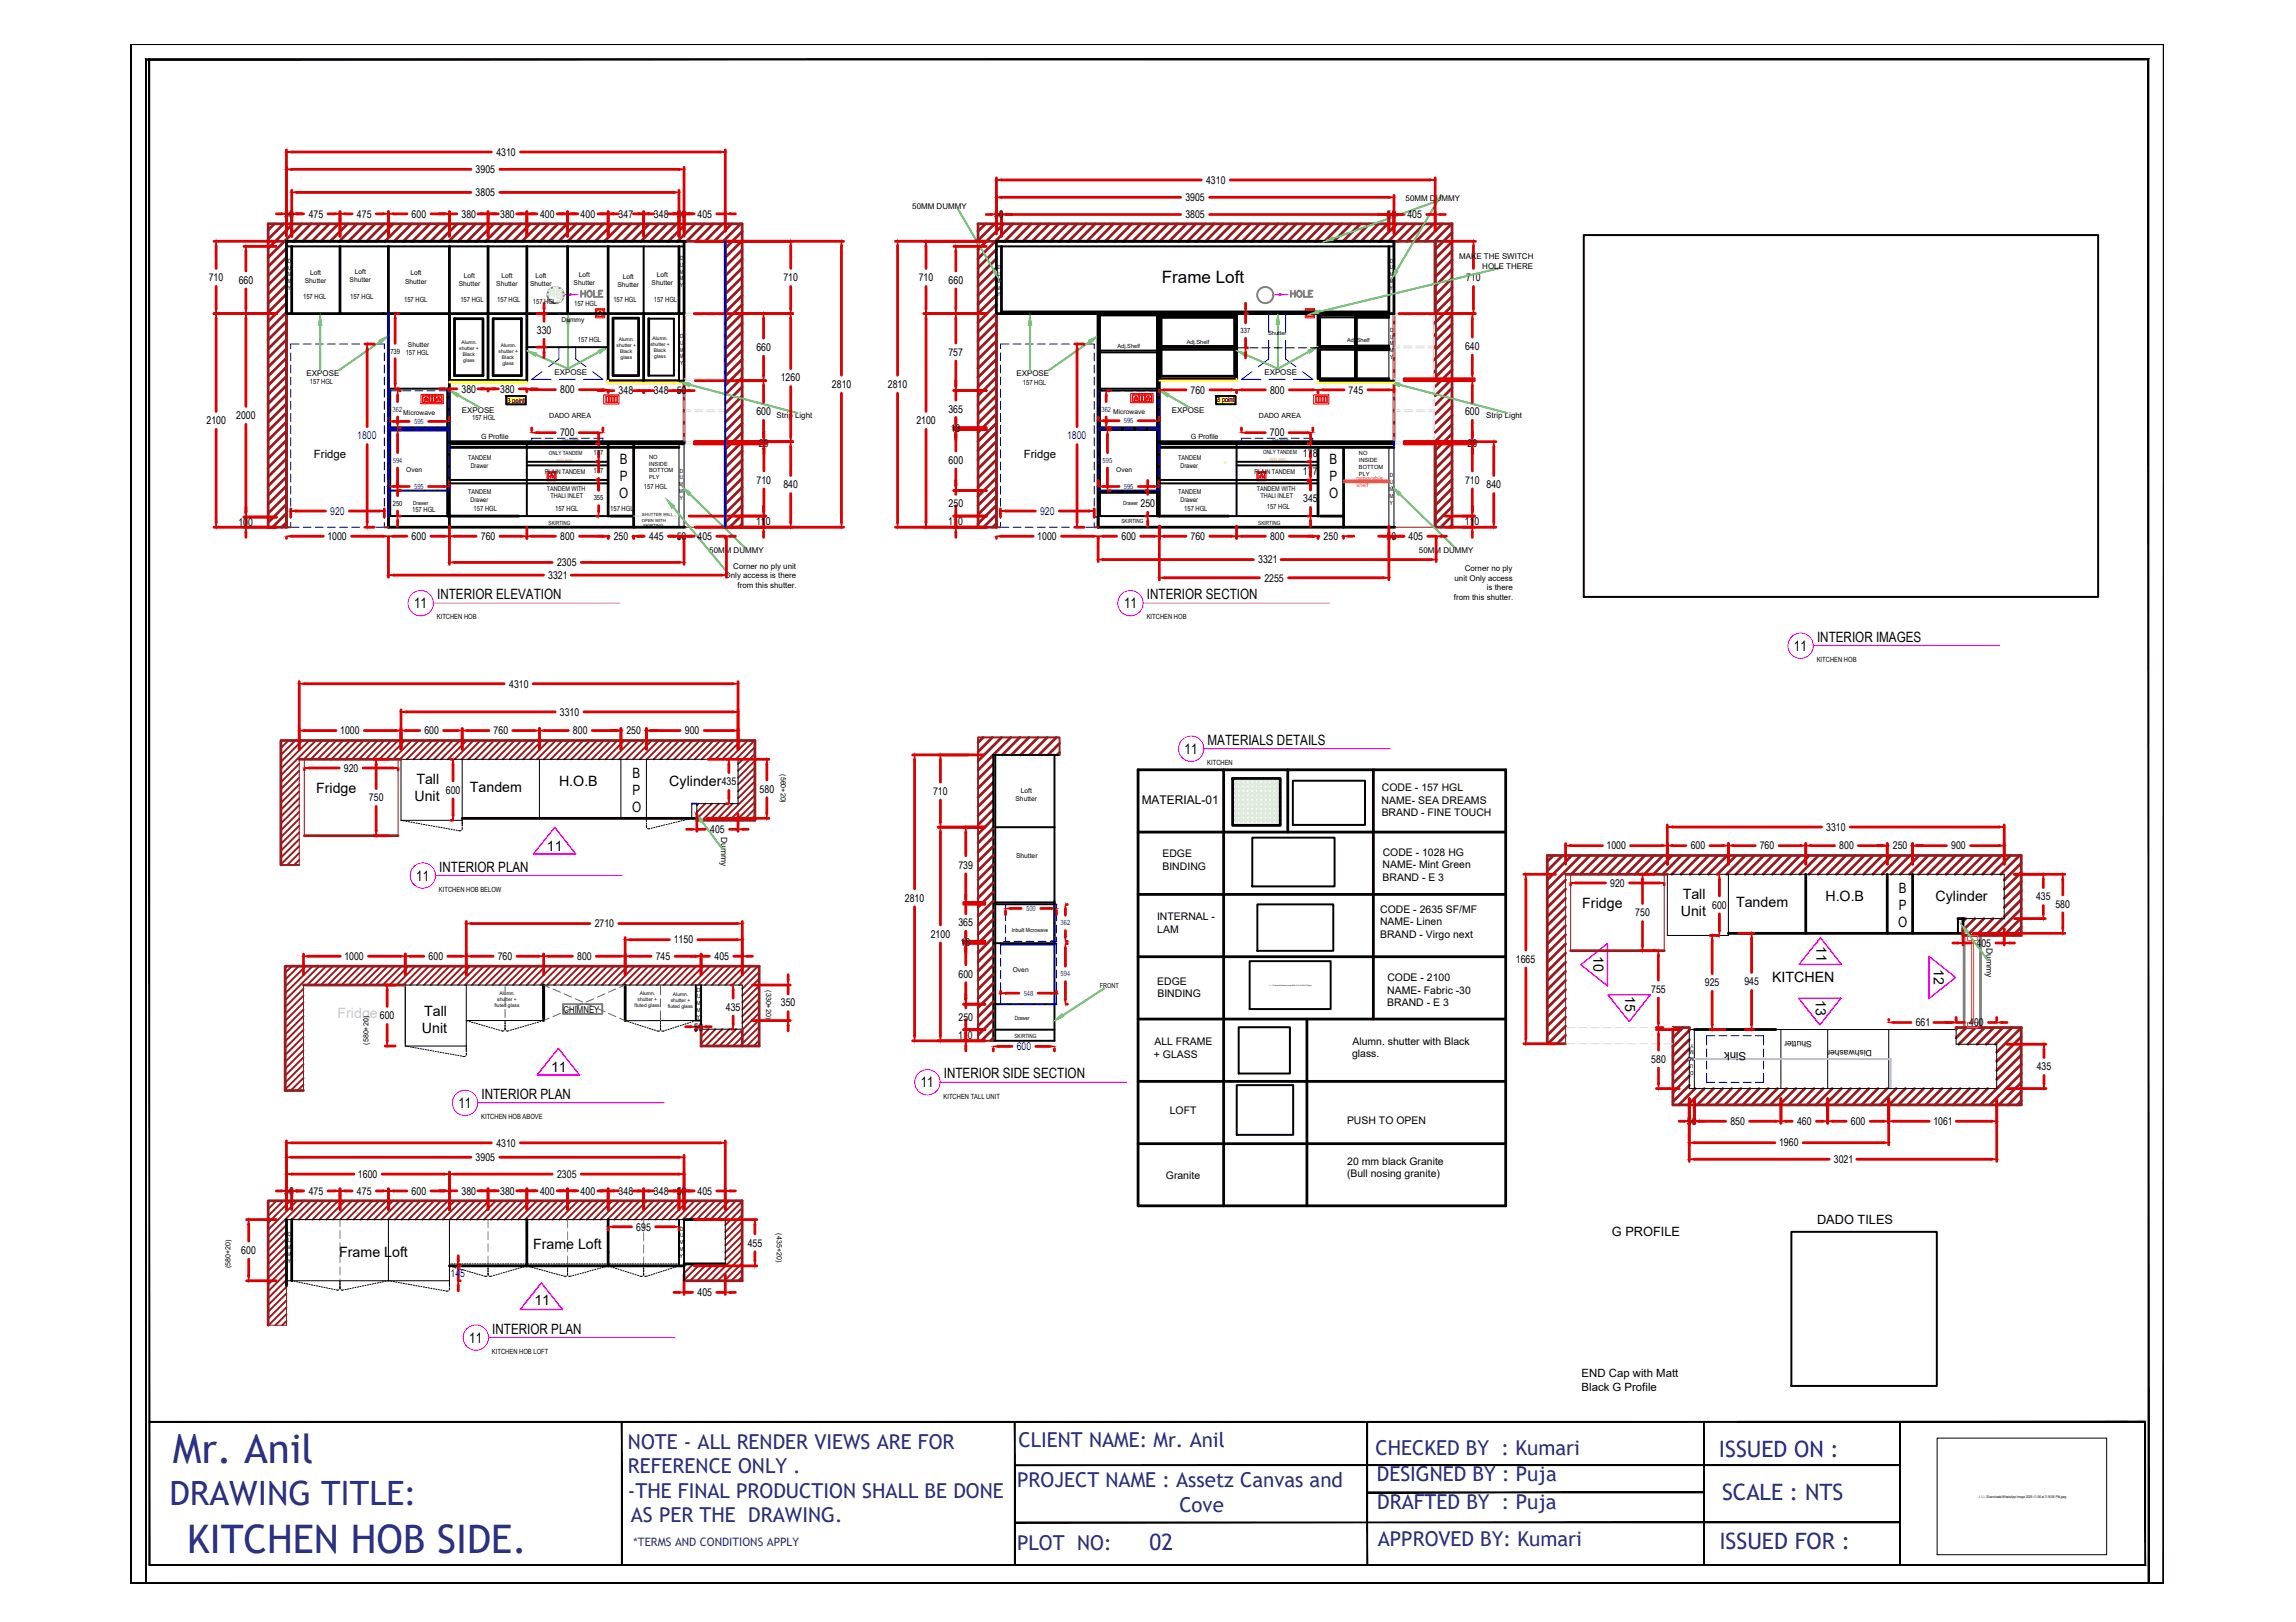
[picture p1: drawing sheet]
<svg xmlns="http://www.w3.org/2000/svg" width="297mm" height="210mm" viewBox="0 0 297 210" stroke-linecap="round" stroke-linejoin="round" font-family="sans-serif">
<defs><g id="words">
<text font-size="5.2" fill="#293189" x="22.4" y="189.3">Mr. Anil</text>
<text font-size="5.1" fill="#293189" x="24.2" y="200.9">KITCHEN HOB SIDE.</text>
<text font-size="4.3" fill="#293189" x="21.9" y="194.7">DRAWING TITLE:</text>
<g font-size="2.9" fill="#293189">
<text x="222.4" y="188.5">ISSUED ON :</text>
<text x="222.8" y="194.1">SCALE : NTS</text>
<text x="148.7" y="200.6">02</text>
<text x="222.4" y="200.5">ISSUED FOR :</text>
</g>
<g font-size="2.7" fill="#293189">
<text x="81.2" y="187.5">NOTE - ALL RENDER VIEWS ARE FOR</text>
<text x="81.2" y="190.7">REFERENCE ONLY .</text>
<text x="131.8" y="187.3">CLIENT NAME: Mr. Anil</text>
<text x="177.9" y="188.2">CHECKED BY : Kumari</text>
<text x="178.1" y="191.7">DESIGNED BY : Puja</text>
<text x="81.2" y="193.8">-THE FINAL PRODUCTION SHALL BE DONE</text>
<text x="81.6" y="197">AS PER THE DRAWING.</text>
<text x="131.6" y="192.4">PROJECT NAME : Assetz Canvas and</text>
<text x="152.6" y="195.6">Cove</text>
<text x="178.2" y="195.2">DRAFTED BY : Puja</text>
<text x="131.6" y="200.6">PLOT NO:</text>
<text x="178.2" y="200.1">APPROVED BY: Kumari</text>
</g>
<text font-size="2.2" x="150.3" y="36.6">Frame Loft</text>
<g font-size="1.8">
<text x="80.1" y="64.5">O</text>
<text x="80.2" y="60.1">B</text>
<text x="80.2" y="62.3">P</text>
<text x="172" y="64.5">O</text>
<text x="172" y="60.1">B</text>
<text x="172" y="62.3">P</text>
<text x="56.6" y="77.5">INTERIOR ELEVATION</text>
<text x="148.4" y="77.5">INTERIOR SECTION</text>
<text x="53.6" y="78.7">11</text>
<text x="145.4" y="78.7">11</text>
<text x="235.1" y="83.1">INTERIOR IMAGES</text>
<text x="232.1" y="84.2">11</text>
<text x="53.9" y="101.4">Tall</text>
<text x="72.3" y="101.8">H.O.B</text>
<text x="81.8" y="100.7">B</text>
<text x="86.6" y="101.8">Cylinder</text>
<text x="153.2" y="97.5">11</text>
<text x="156.2" y="96.4">MATERIALS DETAILS</text>
<text x="40.9" y="102.6">Fridge</text>
<text x="53.6" y="103.6">Unit</text>
<text x="60.8" y="102.5">Tandem</text>
<text x="81.8" y="105.1">O</text>
<text x="81.8" y="102.9">P</text>
<text x="53.8" y="113.9">11</text>
<text x="56.8" y="112.8">INTERIOR PLAN</text>
<text x="70.7" y="110.1">11</text>
<text x="204.7" y="117.4">Fridge</text>
<text x="217.4" y="118.5">Unit</text>
<text x="217.7" y="116.3">Tall</text>
<text x="224.6" y="117.4">Tandem</text>
<text x="236.2" y="116.6">H.O.B</text>
<text x="245.6" y="120">O</text>
<text x="245.7" y="115.6">B</text>
<text x="245.7" y="117.8">P</text>
<text x="250.4" y="116.7">Cylinder</text>
<text x="206.1" y="123.7" transform="rotate(90 206.1 123.7)">10</text>
<text x="235" y="122.4" transform="rotate(90 235 122.4)">11</text>
<text x="250.2" y="125.4" transform="rotate(90 250.2 125.4)">12</text>
<text x="54.9" y="131.5">Tall</text>
<text x="210.3" y="129" transform="rotate(90 210.3 129)">15</text>
<text x="229.3" y="127">KITCHEN</text>
<text x="234.9" y="129.4" transform="rotate(90 234.9 129.4)">13</text>
<text x="54.6" y="133.7">Unit</text>
<text x="59.3" y="143.4">11</text>
<text x="62.3" y="142.2">INTERIOR PLAN</text>
<text x="71.3" y="138.7">11</text>
<text x="119.1" y="140.7">11</text>
<text x="122.1" y="139.6">INTERIOR SIDE SECTION</text>
<text x="69" y="161.7">Frame Loft</text>
<text x="43.9" y="162.7">Frame Loft</text>
<text x="60.7" y="173.7">11</text>
<text x="63.7" y="172.6">INTERIOR PLAN</text>
<text x="69.1" y="168.9">11</text>
</g>
<text font-size="1.8" fill="#c7c8ca" x="43.7" y="131.7">Fridge</text>
<g font-size="1.7">
<text x="208.5" y="160">G PROFILE</text>
<text x="235.1" y="158.4">DADO TILES</text>
</g>
<g font-size="1.5">
<text x="40.6" y="59.2">Fridge</text>
<text x="132.5" y="59.2">Fridge</text>
<text x="147.7" y="104">MATERIAL-01</text>
<text x="225.9" y="136.2" transform="rotate(180 225.9 136.2)">Sink</text>
<text x="204.6" y="178.3">END Cap with Matt</text>
<text x="204.6" y="180">Black G Profile</text>
</g>
<text font-size="1.5" fill="#293189" x="82" y="200">*TERMS AND CONDITIONS APPLY</text>
<g font-size="1.4">
<text x="61.5" y="22.4">3905</text>
<text x="64.2" y="20.2">4310</text>
<text x="156" y="23.8">4310</text>
<text x="36.8" y="28.2">50</text>
<text x="39.9" y="28.2">475</text>
<text x="46.2" y="28.2">475</text>
<text x="53.3" y="28.2">600</text>
<text x="59.7" y="28.2">380</text>
<text x="61.5" y="25.4">3805</text>
<text x="64.7" y="28.2">380</text>
<text x="69.9" y="28.2">400</text>
<text x="75.1" y="28.2">400</text>
<text x="80" y="28.2">347</text>
<text x="84.6" y="28.2">348</text>
<text x="87.5" y="28.2">50</text>
<text x="90.2" y="28.2">405</text>
<text x="128.6" y="28.2">50</text>
<text x="153.4" y="28.2">3805</text>
<text x="153.4" y="26">3905</text>
<text x="179.4" y="28.2">50</text>
<text x="182.1" y="28.2">405</text>
<text x="27" y="36.4">710</text>
<text x="30.9" y="36.7">660</text>
<text x="101.3" y="36.4">710</text>
<text x="118.9" y="36.4">710</text>
<text x="122.7" y="36.7">660</text>
<text x="189.7" y="36.4">710</text>
<text x="69.4" y="43.2">330</text>
<text x="97.9" y="45.4">660</text>
<text x="122.7" y="46">757</text>
<text x="189.5" y="45.3">640</text>
<text x="59.7" y="50.8">380</text>
<text x="64.7" y="50.8">380</text>
<text x="72.5" y="50.9">800</text>
<text x="80" y="51">348</text>
<text x="84.6" y="51">348</text>
<text x="87.5" y="51">50</text>
<text x="97.9" y="53.7">600</text>
<text x="101" y="49.3">1260</text>
<text x="107.6" y="50.2">2810</text>
<text x="114.9" y="50.2">2810</text>
<text x="122.7" y="53.4">365</text>
<text x="154" y="50.9">760</text>
<text x="164.3" y="50.9">800</text>
<text x="174.5" y="50.9">745</text>
<text x="189.5" y="53.7">600</text>
<text x="26.7" y="54.9">2100</text>
<text x="30.6" y="54.2">2000</text>
<text x="72.5" y="56.5">700</text>
<text x="98.2" y="57.8">20</text>
<text x="118.6" y="54.9">2100</text>
<text x="123" y="56">18</text>
<text x="164.3" y="56.5">700</text>
<text x="168.6" y="59.1">178</text>
<text x="189.9" y="57.8">20</text>
<text x="97.9" y="62.6">710</text>
<text x="101.3" y="63.2">840</text>
<text x="122.7" y="65.6">250</text>
<text x="122.7" y="60">600</text>
<text x="147.6" y="65.6">250</text>
<text x="168.6" y="61.4">177</text>
<text x="168.6" y="65">345</text>
<text x="189.5" y="62.6">710</text>
<text x="192.3" y="63.2">840</text>
<text x="30.8" y="68.1">100</text>
<text x="42.4" y="69.9">1000</text>
<text x="53.3" y="69.9">600</text>
<text x="62.2" y="69.9">760</text>
<text x="72.5" y="69.9">800</text>
<text x="79.4" y="69.9">250</text>
<text x="84" y="69.9">445</text>
<text x="87.5" y="69.9">50</text>
<text x="90.2" y="69.9">405</text>
<text x="97.8" y="68">110</text>
<text x="122.7" y="68">110</text>
<text x="134.2" y="69.9">1000</text>
<text x="145.1" y="69.9">600</text>
<text x="154" y="69.9">760</text>
<text x="164.3" y="69.9">800</text>
<text x="171.2" y="69.9">250</text>
<text x="179.4" y="69.9">50</text>
<text x="182.2" y="69.9">405</text>
<text x="189.5" y="68">110</text>
<text x="70.9" y="74.9">3321</text>
<text x="72.1" y="73.3">2305</text>
<text x="162.8" y="72.9">3321</text>
<text x="163.6" y="75.3">2255</text>
<text x="65.9" y="89">4310</text>
<text x="44" y="95">1000</text>
<text x="54.9" y="95">600</text>
<text x="63.9" y="95">760</text>
<text x="72.4" y="92.6">3310</text>
<text x="74.1" y="95">800</text>
<text x="81" y="95">250</text>
<text x="88.6" y="95">900</text>
<text x="44.5" y="99.9">920</text>
<text x="93.4" y="101.6">435</text>
<text x="47.7" y="103.7">750</text>
<text x="57.7" y="102.7">600</text>
<text x="91.9" y="107.8">405</text>
<text x="98.3" y="102.6">580</text>
<text x="120.7" y="102.9">710</text>
<text x="178.7" y="104">NAME- SEA DREAMS</text>
<text x="178.8" y="105.6">BRAND - FINE TOUCH</text>
<text x="178.8" y="102.4">CODE - 157 HGL</text>
<text x="236.3" y="107.5">3310</text>
<text x="124" y="112.4">739</text>
<text x="150.4" y="110.9">EDGE</text>
<text x="150.4" y="112.5">BINDING</text>
<text x="178.9" y="112.4">NAME- Mint Green</text>
<text x="178.9" y="114">BRAND - E 3</text>
<text x="178.9" y="110.7">CODE - 1028 HG</text>
<text x="207.8" y="109.9">1000</text>
<text x="218.7" y="109.9">600</text>
<text x="227.7" y="109.9">760</text>
<text x="238" y="109.9">800</text>
<text x="244.9" y="109.9">250</text>
<text x="252.4" y="109.9">900</text>
<text x="117.1" y="116.7">2810</text>
<text x="124" y="119.9">365</text>
<text x="149.7" y="119.1">INTERNAL -</text>
<text x="178.5" y="119.7">NAME- Linen</text>
<text x="178.6" y="118.1">CODE - 2635 SF/MF</text>
<text x="208.3" y="114.8">920</text>
<text x="211.6" y="118.6">750</text>
<text x="221.5" y="117.6">600</text>
<text x="263.4" y="116.5">435</text>
<text x="265.9" y="117.5">580</text>
<text x="44.6" y="124.2">1000</text>
<text x="55.5" y="124.2">600</text>
<text x="64.4" y="124.2">760</text>
<text x="74.7" y="124.2">800</text>
<text x="76.9" y="120">2710</text>
<text x="84.8" y="124.2">745</text>
<text x="87.2" y="122.1">1150</text>
<text x="92.4" y="124.2">405</text>
<text x="120.4" y="121.4">2100</text>
<text x="124.3" y="122.4">18</text>
<text x="149.7" y="120.7">LAM</text>
<text x="178.5" y="121.4">BRAND - Virgo next</text>
<text x="196.1" y="124.6">1665</text>
<text x="255.7" y="122.5">405</text>
<text x="49.1" y="131.9">600</text>
<text x="93.9" y="130.8">435</text>
<text x="101" y="130.2">350</text>
<text x="124" y="126.5">600</text>
<text x="149.7" y="127.5">EDGE</text>
<text x="149.7" y="129.1">BINDING</text>
<text x="179.5" y="128.6">NAME- Fabric -30</text>
<text x="179.5" y="130.2">BRAND - E 3</text>
<text x="179.5" y="126.9">CODE - 2100</text>
<text x="213.6" y="128.5">755</text>
<text x="220.6" y="127.6">925</text>
<text x="225.7" y="127.5">945</text>
<text x="89.7" y="133.4">50</text>
<text x="124" y="134.5">110</text>
<text x="124" y="132.1">250</text>
<text x="149.3" y="136.9">+ GLASS</text>
<text x="149.4" y="135.2">ALL FRAME</text>
<text x="174.9" y="136.8">glass.</text>
<text x="175" y="135.2">Alumn. shutter with Black</text>
<text x="213.6" y="137.5">580</text>
<text x="247.8" y="132.8">661</text>
<text x="254.8" y="132.8">400</text>
<text x="263.5" y="138.5">435</text>
<text x="64.2" y="148.4">4310</text>
<text x="151.3" y="144.2">LOFT</text>
<text x="174.3" y="145.5">PUSH TO OPEN</text>
<text x="218.2" y="145.6">50</text>
<text x="223.9" y="145.6">850</text>
<text x="230.2" y="148.4">1960</text>
<text x="232.5" y="145.6">460</text>
<text x="239.5" y="145.6">600</text>
<text x="250.1" y="145.6">1061</text>
<text x="36.8" y="154.6">50</text>
<text x="39.9" y="154.6">475</text>
<text x="46.2" y="154.6">475</text>
<text x="46.3" y="152.4">1600</text>
<text x="53.3" y="154.6">600</text>
<text x="59.7" y="154.6">380</text>
<text x="61.5" y="150.2">3905</text>
<text x="64.7" y="154.6">380</text>
<text x="69.9" y="154.6">400</text>
<text x="72.1" y="152.4">2305</text>
<text x="75.1" y="154.6">400</text>
<text x="80" y="154.6">348</text>
<text x="84.6" y="154.6">348</text>
<text x="87.5" y="154.6">50</text>
<text x="90.2" y="154.6">405</text>
<text x="150.8" y="152.6">Granite</text>
<text x="174.3" y="152.4">(Bull nosing granite)</text>
<text x="174.3" y="150.7">20 mm black Granite</text>
<text x="237.3" y="150.5">3021</text>
<text x="82.3" y="159.2">695</text>
<text x="96.7" y="161.3">455</text>
<text x="31.2" y="162.3">600</text>
<text x="90.2" y="167.7">405</text>
</g>
<g font-size="1.4" fill="#00f">
<text x="46.2" y="56.9">1800</text>
<text x="138" y="56.9">1800</text>
<text x="42.7" y="66.6">920</text>
<text x="134.6" y="66.6">920</text>
<text x="131.5" y="135.9">600</text>
<text x="58.3" y="165.3">145</text>
</g>
<text font-size="1.2" x="72.9" y="131">CHIMNEY</text>
<g font-size="1.1">
<text x="93.3" y="108.3" transform="rotate(90 93.3 108.3)">Dummy</text>
<text x="257" y="122.7" transform="rotate(90 257 122.7)">Dummy</text>
<text x="234.4" y="134.7" transform="rotate(180 234.4 134.7)">Shutter</text>
<text x="242.2" y="135.8" transform="rotate(180 242.2 135.8)">Dishwasher</text>
</g>
<g font-size="1">
<text x="118" y="27.1">50MM DUMMY</text>
<text x="181.8" y="26">50MM DUMMY</text>
<text x="188.8" y="33.5">MAKE THE SWITCH</text>
<text x="191.8" y="34.8">HOLE THERE</text>
<text x="39.7" y="48.7">EXPOSE</text>
<text x="59.8" y="53.4">EXPOSE</text>
<text x="71.7" y="48.5">EXPOSE</text>
<text x="131.5" y="48.7">EXPOSE</text>
<text x="151.6" y="53.4">EXPOSE</text>
<text x="163.6" y="48.5">EXPOSE</text>
<text x="100.5" y="54.2">Strip Light</text>
<text x="192.3" y="54.2">Strip Light</text>
<text x="91.8" y="71.6">50MM DUMMY</text>
<text x="183.6" y="71.6">50MM DUMMY</text>
<text x="93.7" y="74.8">Only access is there</text>
<text x="94.9" y="73.6">Corner no ply unit</text>
<text x="95.4" y="76.1">from this shutter.</text>
<text x="188.1" y="77.6">from this shutter.</text>
<text x="188.2" y="75.1">unit Only access</text>
<text x="189.5" y="73.9">Corner no ply</text>
<text x="192.3" y="76.4">is there</text>
</g>
<g font-size=".9">
<text x="40.1" y="35.5">Loft</text>
<text x="45.9" y="35.4">Loft</text>
<text x="53.1" y="35.7">Loft</text>
<text x="60" y="35.9">Loft</text>
<text x="69.3" y="35.9">Loft</text>
<text x="74.9" y="35.9">Loft</text>
<text x="85" y="35.9">Loft</text>
<text x="39.2" y="38.7">157 HGL</text>
<text x="39.4" y="36.6">Shutter</text>
<text x="45.2" y="36.5">Shutter</text>
<text x="45.3" y="38.7">157 HGL</text>
<text x="52.3" y="39.1">157 HGL</text>
<text x="52.4" y="36.7">Shutter</text>
<text x="59.4" y="37">Shutter</text>
<text x="59.6" y="39.1">157 HGL</text>
<text x="64.2" y="37.1">Shutter</text>
<text x="64.3" y="39.1">157 HGL</text>
<text x="64.9" y="36">Loft</text>
<text x="68.6" y="37">Shutter</text>
<text x="68.9" y="39.3">157 HGL</text>
<text x="72.6" y="41.7">Dummy</text>
<text x="74.2" y="36.9">Shutter</text>
<text x="74.3" y="39.5">157 HGL</text>
<text x="79.4" y="39.1">157 HGL</text>
<text x="79.9" y="37.1">Shutter</text>
<text x="80.6" y="36.1">Loft</text>
<text x="84.3" y="36.9">Shutter</text>
<text x="84.6" y="39.1">157 HGL</text>
<text x="50.5" y="45.8">739</text>
<text x="52.5" y="45.9">157 HGL</text>
<text x="52.8" y="44.9">Shutter</text>
<text x="74.8" y="44.2">157 HGL</text>
<text x="160.5" y="43.1">337</text>
<text x="40.1" y="49.6">157 HGL</text>
<text x="52.2" y="53.7">Microwave</text>
<text x="65.6" y="52.2">3 point</text>
<text x="132.3" y="49.9">157 HGL</text>
<text x="144" y="53.6">Microwave</text>
<text x="157.4" y="52">3 point</text>
<text x="60.6" y="59.5">TANDEM</text>
<text x="61.1" y="54.3">157 HGL</text>
<text x="62.2" y="56.9">G Profile</text>
<text x="71.1" y="54">DADO AREA</text>
<text x="76.8" y="58.9">177</text>
<text x="152.4" y="59.5">TANDEM</text>
<text x="154.1" y="56.9">G Profile</text>
<text x="162.9" y="54">DADO AREA</text>
<text x="50.8" y="65.5">250</text>
<text x="52.6" y="61.1">Oven</text>
<text x="60.6" y="64">TANDEM</text>
<text x="60.9" y="65">Drawer</text>
<text x="60.9" y="60.6">Drawer</text>
<text x="70.5" y="61.4">PLAIN TANDEM</text>
<text x="70.8" y="63.5">TANDEM WITH</text>
<text x="71.2" y="64.5">THALI INLET</text>
<text x="76.8" y="61.3">177</text>
<text x="76.8" y="64.8">355</text>
<text x="83.3" y="63.3">157 HGL</text>
<text x="144.4" y="61.1">Oven</text>
<text x="152.4" y="64">TANDEM</text>
<text x="152.7" y="65">Drawer</text>
<text x="152.7" y="60.6">Drawer</text>
<text x="162.3" y="61.4">PLAIN TANDEM</text>
<text x="162.6" y="63.5">TANDEM WITH</text>
<text x="163.1" y="64.5">THALI INLET</text>
<text x="163.9" y="65.9">157 HGL</text>
<text x="53.3" y="66.3">157 HGL</text>
<text x="61.3" y="66.2">157 HGL</text>
<text x="71.8" y="66.1">157 HGL</text>
<text x="79" y="66.1">157 HGL</text>
<text x="153.2" y="66.1">157 HGL</text>
<text x="56.5" y="80.2">KITCHEN HOB</text>
<text x="148.4" y="80.2">KITCHEN HOB</text>
<text x="235" y="85.7">KITCHEN HOB</text>
<text x="101" y="100.2" transform="rotate(90 101 100.2)">(560+20)</text>
<text x="156.2" y="99">KITCHEN</text>
<text x="131.4" y="103.6">Shutter</text>
<text x="132.1" y="102.6">Loft</text>
<text x="131.4" y="111">Shutter</text>
<text x="56.8" y="115.4">KITCHEN HOB BELOW</text>
<text x="131" y="125.8">Oven</text>
<text x="99.1" y="128.2" transform="rotate(90 99.1 128.2)">(330+20)</text>
<text x="142.3" y="127.9">FRONT</text>
<text x="47.7" y="135.2" transform="rotate(-90 47.7 135.2)">(580+20)</text>
<text x="122.1" y="142.2">KITCHEN TALL UNIT</text>
<text x="62.3" y="144.8">KITCHEN HOB ABOVE</text>
<text x="100.5" y="159.6" transform="rotate(90 100.5 159.6)">(435+20)</text>
<text x="29.8" y="164.1" transform="rotate(-90 29.8 164.1)">(580+20)</text>
<text x="63.6" y="175.2">KITCHEN HOB LOFT</text>
</g>
<g font-size=".9" fill="#00f">
<text x="50.8" y="53.3">362</text>
<text x="142.5" y="53.3">362</text>
<text x="50.8" y="59.9">594</text>
<text x="53.6" y="54.8">595</text>
<text x="142.6" y="59.9">595</text>
<text x="145.4" y="54.8">595</text>
<text x="53.6" y="63.3">595</text>
<text x="145.4" y="63.3">595</text>
<text x="132.8" y="117.9">500</text>
<text x="137.2" y="119.7">362</text>
<text x="132.4" y="128.9">548</text>
<text x="137.2" y="126.4">594</text>
</g>
<g font-size=".7">
<text x="37.2" y="35.8">M</text>
<text x="37.3" y="34">D</text>
<text x="37.3" y="34.9">U</text>
<text x="87.9" y="35.4">M</text>
<text x="88" y="33.6">D</text>
<text x="88" y="34.5">U</text>
<text x="129" y="34.8">D</text>
<text x="129" y="35.7">U</text>
<text x="179.7" y="35.7">M</text>
<text x="179.8" y="34">D</text>
<text x="179.8" y="34.8">U</text>
<text x="37.2" y="36.6">M</text>
<text x="37.3" y="37.5">Y</text>
<text x="87.9" y="36.3">M</text>
<text x="88" y="37.2">Y</text>
<text x="129" y="36.6">M</text>
<text x="129" y="37.5">M</text>
<text x="129" y="38.4">Y</text>
<text x="179.7" y="36.6">M</text>
<text x="179.8" y="37.5">Y</text>
<text x="87.9" y="45.5">M</text>
<text x="87.9" y="46.4">M</text>
<text x="88" y="43.7">D</text>
<text x="88" y="47.3">Y</text>
<text x="88" y="44.6">U</text>
<text x="144.6" y="45.1">Adj.Shelf</text>
<text x="153.5" y="44.5">Adj.Shelf</text>
<text x="164.1" y="43.4">Shutter</text>
<text x="174.3" y="44.3">Adj.Shelf</text>
<text x="179.8" y="44.7">M</text>
<text x="179.8" y="45.6">M</text>
<text x="179.8" y="43">D</text>
<text x="179.9" y="43.8">U</text>
<text x="179.9" y="46.5">Y</text>
<text x="71" y="58.9">ONLY TANDEM</text>
<text x="84" y="59.4">NO</text>
<text x="163.4" y="58.8">ONLY TANDEM</text>
<text x="175.8" y="59.8">INSIDE</text>
<text x="175.8" y="58.9">NO</text>
<text x="53.5" y="65.3">Drawer</text>
<text x="83.9" y="60.2">INSIDE</text>
<text x="84" y="61.1">BOTTOM</text>
<text x="84" y="62">PLY</text>
<text x="87.9" y="62.9">M</text>
<text x="87.9" y="63.8">M</text>
<text x="87.9" y="61.2">D</text>
<text x="87.9" y="64.7">Y</text>
<text x="88" y="62">U</text>
<text x="145.3" y="65.3">Drawer</text>
<text x="175.8" y="60.7">BOTTOM</text>
<text x="175.8" y="61.6">PLY</text>
<text x="179.7" y="63.5">M</text>
<text x="179.7" y="64.4">M</text>
<text x="179.8" y="61.8">D</text>
<text x="179.8" y="62.7">U</text>
<text x="179.8" y="65.3">Y</text>
<text x="71" y="67.9">SKIRTING</text>
<text x="145.1" y="67.7">SKIRTING</text>
<text x="162.8" y="67.9">SKIRTING</text>
<text x="130.9" y="120.6">Inbuilt Microwave</text>
<text x="90.1" y="130.1">M</text>
<text x="90.1" y="130.9">M</text>
<text x="90.1" y="128.3">D</text>
<text x="90.1" y="131.8">Y</text>
<text x="90.1" y="129.2">U</text>
<text x="131.3" y="131.9">Drawer</text>
<text x="131.3" y="134.3">SKIRTING</text>
<text x="219.1" y="137.7" transform="rotate(180 219.1 137.7)">U</text>
<text x="219.1" y="135.1" transform="rotate(180 219.1 135.1)">Y</text>
<text x="219.1" y="136.8" transform="rotate(180 219.1 136.8)">M</text>
<text x="219.1" y="135.9" transform="rotate(180 219.1 135.9)">M</text>
<text x="219.1" y="138.6" transform="rotate(180 219.1 138.6)">D</text>
<text x="37.1" y="161.7">M</text>
<text x="37.2" y="159.9">D</text>
<text x="37.2" y="160.8">U</text>
<text x="87.9" y="161">M</text>
<text x="87.9" y="161.9">M</text>
<text x="87.9" y="159.2">D</text>
<text x="87.9" y="160.1">U</text>
<text x="37.1" y="162.5">M</text>
<text x="37.2" y="163.4">Y</text>
<text x="87.9" y="162.8">Y</text>
</g>
<g font-size=".7" fill="#f8d731">
<text x="72" y="59.7">w/o ass..</text>
<text x="164.3" y="59.7">w/o ass..</text>
</g>
<g font-size=".7" fill="#f26722">
<text x="175.5" y="62.2">removable</text>
<text x="175.5" y="63.1">shelf</text>
</g>
<g font-size=".6">
<text x="59.4" y="45.3">shutter +</text>
<text x="59.7" y="44.5">Alumn.</text>
<text x="59.9" y="46.1">Black</text>
<text x="59.9" y="46.8">glass</text>
<text x="64.5" y="45.7">shutter +</text>
<text x="64.8" y="44.9">Alumn.</text>
<text x="64.9" y="46.4">Black</text>
<text x="65" y="47.2">glass</text>
<text x="79.8" y="44.9">shutter +</text>
<text x="80.1" y="44.1">Alumn.</text>
<text x="80.2" y="45.7">Black</text>
<text x="80.3" y="46.4">glass</text>
<text x="84.1" y="44.8">shutter +</text>
<text x="84.4" y="44">Alumn.</text>
<text x="84.6" y="45.6">Black</text>
<text x="84.6" y="46.3">glass</text>
<text x="83" y="66.8">SHUTTER WILL</text>
<text x="83" y="67.5">OPEN WITH</text>
<text x="83.2" y="68.2">SKIRTING</text>
<text x="64" y="130.4">fluted glass</text>
<text x="64.3" y="129.6">shutter +</text>
<text x="64.6" y="128.8">Alumn.</text>
<text x="82.1" y="130.3">fluted glass</text>
<text x="82.5" y="129.5">shutter +</text>
<text x="82.8" y="128.8">Alumn.</text>
<text x="86.4" y="130.4">fluted glass</text>
<text x="86.8" y="129.6">shutter +</text>
<text x="87.1" y="128.9">Alumn.</text>
</g>
<text font-size=".6" fill="#fff" x="130.7" y="129.4">Inner TO Inner</text>
<text font-size=".5" x="255.8" y="193.9">..\..\..\..\Downloads\WhatsApp Image 2025-11-06 at 3.18.06 PM.jpeg</text>
<g font-size=".4">
<text x="72.8" y="57">GAS STOVE</text>
<text x="164.6" y="57">GAS STOVE</text>
</g>
<text font-size=".2" x="164.2" y="127.6">..\..\..\..\Downloads\WhatsApp Image 2025-11-01 at 5.56.57 PM.jpeg</text>
</g></defs>
<!-- layer: LS_DR_Wall -->
<g fill="none" stroke="#991b1e" stroke-width=".25">
<path d="M37.1 68.2h.5M49.7 68.2h.5M128.9 68.2h.5M141.6 68.2h.5M36.4 95.8l-.1 .1M37.3 95.8l-1 1M38.2 95.8l-1.9 1.9M38.7 98.9l-2.4 2.3M38.7 99.7l-2.4 2.4M39.1 95.8l-2.8 2.8M40 95.8l-3.7 3.7M40.9 95.8l-4.6 4.5"/>
<path d="M41.8 95.8l-2.5 2.5M42.6 95.8l-2.4 2.5M43.5 95.8l-2.4 2.5M44.4 95.8l-2.4 2.5M45.3 95.8l-2.4 2.5M46.2 95.8l-2.4 2.5M47.1 95.8l-2.5 2.5M48 95.8l-2.5 2.5M48.9 95.8l-2.5 2.5M49.7 95.8l-2.4 2.5M50.6 95.8l-2.4 2.5M51.5 95.8l-2.4 2.5"/>
<path d="M52.4 95.8l-2.4 2.5M53.3 95.8l-2.5 2.5M54.2 95.8l-2.5 2.5M55.1 95.8l-2.5 2.5M55.9 95.8l-2.4 2.5M56.8 95.8l-2.4 2.5M57.7 95.8l-2.4 2.5M58.6 95.8l-2.4 2.5M59.5 95.8l-2.4 2.5M60.4 95.8l-2.5 2.5M61.3 95.8l-2.5 2.5M62.1 95.8l-2.4 2.5"/>
<path d="M63 95.8l-2.4 2.5M63.9 95.8l-2.4 2.5M64.8 95.8l-2.4 2.5M65.7 95.8l-2.4 2.5M66.6 95.8l-2.4 2.5M67.5 95.8l-2.5 2.5M68.4 95.8l-2.5 2.5M69.3 95.8l-2.5 2.5M70.1 95.8l-2.4 2.5M71 95.8l-2.4 2.5M71.9 95.8l-2.4 2.5M72.8 95.8l-2.4 2.5"/>
<path d="M73.7 95.8l-2.5 2.5M74.6 95.8l-2.5 2.5M75.5 95.8l-2.5 2.5M76.3 95.8l-2.4 2.5M77.2 95.8l-2.4 2.5M78.1 95.8l-2.4 2.5M79 95.8l-2.4 2.5M79.9 95.8l-2.5 2.5M80.8 95.8l-2.5 2.5M81.7 95.8l-2.5 2.5M82.5 95.8l-2.4 2.5M83.4 95.8l-2.4 2.5"/>
<path d="M84.3 95.8l-2.4 2.5M85.2 95.8l-2.4 2.5M86.1 95.8l-2.4 2.5M87 95.8l-2.4 2.5M87.9 95.8l-2.5 2.5M88.8 95.8l-2.5 2.5M89.6 95.8l-2.4 2.5M90.5 95.8l-2.4 2.5M91.4 95.8l-2.4 2.5M92.3 95.8l-2.4 2.5M93.2 95.8l-2.4 2.5M94.1 95.8l-2.4 2.5"/>
<path d="M95 95.8l-2.5 2.5M95.9 95.8l-2.5 2.5M96.8 95.8l-2.5 2.5M97.6 95.8l-2.4 2.5M97.7 96.7l-2.2 2.2M97.7 97.6l-2.2 2.2M97.7 98.5l-2.2 2.2M97.7 99.3l-2.2 2.2M137.1 97.7v-2.3h-10.6v39.3h2M36.3 111.9h2.4M38.7 100.6l-2.4 2.4M38.7 101.5l-2.4 2.4"/>
<path d="M38.7 102.4l-2.4 2.4M38.7 103.3l-2.4 2.4M38.7 104.2l-2.4 2.4M38.7 105.1l-2.4 2.3M38.7 106l-2.4 2.3M38.7 106.9l-2.4 2.3M38.7 107.7l-2.4 2.4M38.7 108.6l-2.4 2.4M38.7 109.5l-2.4 2.4M38.7 110.4l-1.5 1.5M38.7 111.3l-.6 .6M90.4 104l-.3 .2"/>
<path d="M91.2 104l-1.1 1.1M92.1 104l-2 2M93 104l-2.2 2.2M93.9 104l-2.2 2.2M94.8 104l-2.2 2.2M97.7 100.2l-2.2 2.2M97.7 101.1l-2.2 2.2M97.7 102l-4.2 4.2M97.7 102.9l-3.3 3.3M97.7 103.8l-2.4 2.4M97.7 104.7l-1.5 1.5M97.7 105.5l-.7 .7"/>
<path d="M37.8 125l-.9 .9M38.7 125l-1.8 1.8M39.3 128l-2.4 2.3M39.3 128.8l-2.4 2.4M39.3 129.7l-2.4 2.4M39.3 130.6l-2.4 2.4M39.3 131.5l-2.4 2.4M39.3 132.4l-2.4 2.4M39.3 133.3l-2.4 2.3M39.3 134.2l-2.4 2.3M39.3 135.1l-2.4 2.3M39.3 135.9l-2.4 2.4"/>
<path d="M39.3 136.8l-2.4 2.4M39.3 137.7l-2.4 2.4M39.3 138.6l-2.4 2.4M39.3 139.5l-1.7 1.6M39.5 125l-2.6 2.7M40.4 125l-3.5 3.6M41.3 125l-4.4 4.4M42.2 125l-2.4 2.5M43.1 125l-2.5 2.5M44 125l-2.5 2.5M44.9 125l-2.5 2.5M45.7 125l-2.4 2.5"/>
<path d="M46.6 125l-2.4 2.5M47.5 125l-2.4 2.5M48.4 125l-2.4 2.5M49.3 125l-2.5 2.5M50.2 125l-2.5 2.5M51.1 125l-2.5 2.5M51.9 125l-2.4 2.5M52.8 125l-2.4 2.5M53.7 125l-2.4 2.5M54.6 125l-2.4 2.5M55.5 125l-2.4 2.5M56.4 125l-2.4 2.5"/>
<path d="M57.3 125l-2.5 2.5M58.2 125l-2.5 2.5M59 125l-2.4 2.5M59.9 125l-2.4 2.5M60.8 125l-2.4 2.5M61.7 125l-2.4 2.5M62.6 125l-2.4 2.5M63.5 125l-2.5 2.5M64.4 125l-2.5 2.5M65.3 125l-2.5 2.5M66.1 125l-2.4 2.5M67 125l-2.4 2.5"/>
<path d="M67.9 125l-2.4 2.5M68.8 125l-2.4 2.5M69.7 125l-2.5 2.5M70.6 125l-2.5 2.5M71.5 125l-2.5 2.5M72.3 125l-2.4 2.5M73.2 125l-2.4 2.5M74.1 125l-2.4 2.5M75 125l-2.4 2.5M75.9 125l-2.4 2.5M76.8 125l-2.5 2.5M77.7 125l-2.5 2.5"/>
<path d="M78.5 125l-2.4 2.5M79.4 125l-2.4 2.5M80.3 125l-2.4 2.5M81.2 125l-2.4 2.5M82.1 125l-2.4 2.5M83 125l-2.4 2.5M83.9 125l-2.5 2.5M84.8 125l-2.5 2.5M85.7 125l-2.5 2.5M86.6 125l-2.5 2.5M87.4 125l-2.4 2.5M88.3 125l-2.4 2.5"/>
<path d="M89.2 125l-2.4 2.5M90.1 125l-2.4 2.5M90.8 133.2l-.1 .1M91 125l-2.5 2.5M91.7 133.2l-1 1M91.9 125l-2.5 2.5M92.6 133.2l-1.9 1.9M92.8 125l-2.5 2.5M93.5 133.2l-2.2 2.2M93.6 125l-2.4 2.5M94.3 133.2l-2.1 2.2M94.5 125l-2.4 2.5"/>
<path d="M95.2 133.2l-2.2 2.2M95.4 125l-2.4 2.5M96.3 125l-2.4 2.5M97.2 125l-2.5 2.5M98.1 125l-2.5 2.5M98.2 125.8l-2.2 2.2M98.2 126.7l-2.2 2.1M98.2 127.6l-2.2 2.1M98.2 128.4l-2.2 2.2M98.2 129.3l-2.2 2.2M98.2 130.2l-2.2 2.2M98.2 131.1l-4.3 4.3"/>
<path d="M98.2 132l-3.4 3.4M98.2 132.9l-2.5 2.5M98.2 133.8l-1.6 1.6M98.2 134.6l-.7 .8M34.9 155.4l-.2 .2M35.8 155.4l-1.1 1.1M36.7 155.4l-2 2M37.1 158.5l-2.4 2.4M37.1 159.4l-2.4 2.4M37.5 155.4l-2.8 2.8M38.4 155.4l-3.7 3.7M39.3 140.4l-.8 .7"/>
<path d="M39.3 155.4l-4.6 4.6M40.2 155.4l-2.4 2.4M41.1 155.4l-2.4 2.4M42 155.4l-2.5 2.4M42.9 155.4l-2.5 2.4M43.8 155.4l-2.5 2.4M44.6 155.4l-2.4 2.4M45.5 155.4l-2.4 2.4M46.4 155.4l-2.4 2.4M47.3 155.4l-2.4 2.4M48.2 155.4l-2.4 2.4M49.1 155.4l-2.4 2.4"/>
<path d="M50 155.4l-2.5 2.4M50.8 155.4l-2.4 2.4M51.7 155.4l-2.4 2.4M52.6 155.4l-2.4 2.4M53.5 155.4l-2.4 2.4M54.4 155.4l-2.4 2.4M55.3 155.4l-2.4 2.4M56.2 155.4l-2.5 2.4M57.1 155.4l-2.5 2.4M58 155.4l-2.5 2.4M58.8 155.4l-2.4 2.4M59.7 155.4l-2.4 2.4"/>
<path d="M60.6 155.4l-2.4 2.4M61.5 155.4l-2.4 2.4M62.4 155.4l-2.5 2.4M63.3 155.4l-2.5 2.4M64.2 155.4l-2.5 2.4M65 155.4l-2.4 2.4M65.9 155.4l-2.4 2.4M66.8 155.4l-2.4 2.4M67.7 155.4l-2.4 2.4M68.6 155.4l-2.5 2.4M69.5 155.4l-2.5 2.4M70.4 155.4l-2.5 2.4"/>
<path d="M71.2 155.4l-2.4 2.4M72.1 155.4l-2.4 2.4M73 155.4l-2.4 2.4M73.9 155.4l-2.4 2.4M74.8 155.4l-2.4 2.4M75.7 155.4l-2.4 2.4M76.6 155.4l-2.5 2.4M77.5 155.4l-2.5 2.4M78.3 155.4l-2.4 2.4M79.2 155.4l-2.4 2.4M80.1 155.4l-2.4 2.4M81 155.4l-2.4 2.4"/>
<path d="M81.9 155.4l-2.4 2.4M82.8 155.4l-2.5 2.4M83.7 155.4l-2.5 2.4M84.6 155.4l-2.5 2.4M85.4 155.4l-2.4 2.4M86.3 155.4l-2.4 2.4M87.2 155.4l-2.4 2.4M88.1 155.4l-2.4 2.4M89 155.4l-2.4 2.4M89.9 155.4l-2.5 2.4M90.8 155.4l-2.5 2.4M91.7 155.4l-2.5 2.4"/>
<path d="M92.5 155.4l-2.4 2.4M93.4 155.4l-2.4 2.4M94.3 155.4l-2.4 2.4M95.2 155.4l-2.4 2.4M96 155.5l-2.4 2.3M96 156.3l-2.2 2.2M96 157.2l-2.2 2.2M96 158.1l-2.2 2.2M96 159l-2.2 2.2M96 159.9l-2.2 2.2M37.1 163l-2.4 2.3M37.1 165.6l-2.4 2.4"/>
<path d="M37.1 160.3l-2.4 2.4M37.1 161.2l-2.4 2.4M37.1 162.1l-2.4 2.4M37.1 163.9l-2.4 2.3M37.1 164.7l-2.4 2.4M37.1 166.5l-2.4 2.4M37.1 167.4l-2.4 2.4M37.1 168.3l-2.4 2.4M37.1 169.2l-2.3 2.3M37.1 170.1l-1.5 1.4M37.1 170.9l-.6 .6M88.8 163.6l-.3 .3"/>
<path d="M89.7 163.6l-1.2 1.2M90.6 163.6l-2.1 2.1M91.5 163.6l-2.2 2.1M92.4 163.6l-2.2 2.1M93.2 163.6l-2.1 2.1M96 160.8l-2.2 2.2M96 161.7l-4.1 4M96 162.6l-3.2 3.1M96 163.5l-2.3 2.2M96 164.3l-1.4 1.4M96 165.2l-.5 .5"/>
</g>
<path d="M38.7 98.3v13.6M39.4 98.3v9.8M51.5 98.3v9.8M202.5 113.1v22M203.2 113.1v9.9M215.3 113.1v9.9M39.3 127.5v13.6M52.4 127.5v7.6M37.1 166.4v5.1h-2.4" fill="none" stroke="#991b1e" stroke-width=".13"/>
<g fill="none" stroke="#000" stroke-width=".13">
<path d="M87.8 57.4v10.8M88.5 57.4v10.8M179.7 57.9v10.3M180.3 57.7v10.5M59.8 98.3v8.5M69.8 98.3v7.6M80.3 98.3v7.6M83.6 98.3v7.6M95.5 98.3v5.8M95.5 98.3h-43.6v7.9h7.9M89.5 104v1.9M95.5 104h-5.4v2.2"/>
<path d="M223.6 113.1v8h-7.9v-8h43.6v5.8M254.1 118.9h5.2M52.4 127.6v7.8h7.9M52.4 127.5h43.6v5.8M60.3 127.5v8.5M60.3 132.1h10M90 132.1h-9.1M90.7 133.2h5.3M229.7 133.2h23.4v1.9h5.2v5.8h-39.8v-7.7h.7v7.7M230.4 133.2v7.7M236.5 133.2v7.7M244.3 133.2v7.7"/>
<path d="M37.1 157.8h51.5M50.2 157.8v7.9M58.1 157.8v8.6M93.8 157.8v5.8M37.1 165.7h21"/>
</g>
<g fill="none" stroke="#991b1e" stroke-width=".36">
<path d="M34.7 29v39.2M34.7 31.2h61.3M35.5 29l-.8 .8M36.7 29l-2 2M37.1 32.1l-2.4 2.4M37.1 33.3l-2.4 2.4M37.1 34.5l-2.4 2.4M37.1 35.7l-2.4 2.3M37.1 36.9l-2.4 2.3M37.1 38l-2.4 2.4M37.1 39.2l-2.4 2.4M37.9 29l-3.2 3.1"/>
<path d="M39.1 29l-4.4 4.3M40.2 29l-2.2 2.2M41.4 29l-2.2 2.2M42.6 29l-2.3 2.2M43.8 29l-2.3 2.2M45 29l-2.3 2.2M46.2 29l-2.3 2.2M47.3 29l-2.2 2.2M48.5 29l-2.2 2.2M49.7 29l-2.3 2.2M50.9 29l-2.3 2.2M52.1 29l-2.3 2.2"/>
<path d="M53.3 29l-2.3 2.2M54.4 29l-2.2 2.2M55.6 29l-2.2 2.2M56.8 29l-2.3 2.2M58 29l-2.3 2.2M59.2 29l-2.3 2.2M60.3 29l-2.2 2.2M61.5 29l-2.2 2.2M62.7 29l-2.2 2.2M63.9 29l-2.3 2.2M65.1 29l-2.3 2.2M66.3 29l-2.3 2.2"/>
<path d="M67.4 29l-2.2 2.2M68.6 29l-2.2 2.2M69.8 29l-2.3 2.2M71 29l-2.3 2.2M72.2 29l-2.3 2.2M73.4 29l-2.3 2.2M74.5 29l-2.2 2.2M75.7 29l-2.2 2.2M76.9 29l-2.3 2.2M78.1 29l-2.3 2.2M79.3 29l-2.3 2.2M80.5 29l-2.3 2.2"/>
<path d="M81.6 29l-2.2 2.2M82.8 29l-2.2 2.2M84 29l-2.3 2.2M85.2 29l-2.3 2.2M86.4 29l-2.3 2.2M87.5 29l-2.2 2.2M88.7 29l-2.2 2.2M89.9 29l-2.2 2.2M91.1 29l-2.3 2.2M92.3 29l-2.3 2.2M93.5 29l-2.3 2.2M93.8 31.2v18"/>
<path d="M94.7 29l-2.3 2.2M95.8 29l-2.2 2.2M96 30l-2.2 2.1M96 31.1l-2.2 2.2M96 29v39.2M96 32.3l-2.2 2.2M96 33.5l-2.2 2.2M96 34.7l-2.2 2.2M96 35.9l-2.2 2.1M96 37l-2.2 2.2M96 38.2l-2.2 2.2M96 39.4l-2.2 2.2"/>
<path d="M126.5 31.2h61.4M126.5 29v39.2M127.5 29l-1 .9M128.7 29l-2.2 2.1M128.9 32.3l-2.4 2.4M128.9 33.5l-2.4 2.3M128.9 34.7l-2.4 2.3M128.9 35.8l-2.4 2.4M128.9 37l-2.4 2.4M128.9 38.2l-2.4 2.4M128.9 39.4l-2.4 2.3M129.9 29l-3.4 3.3"/>
<path d="M131 29l-4.5 4.5M132.2 29l-2.2 2.2M133.4 29l-2.3 2.2M134.6 29l-2.3 2.2M135.8 29l-2.3 2.2M137 29l-2.3 2.2M138.2 29l-2.3 2.2M139.3 29l-2.2 2.2M140.5 29l-2.3 2.2M141.7 29l-2.3 2.2M142.9 29l-2.3 2.2M144.1 29l-2.3 2.2"/>
<path d="M145.2 29l-2.2 2.2M146.4 29l-2.2 2.2M147.6 29l-2.2 2.2M148.8 29l-2.3 2.2M150 29l-2.3 2.2M151.2 29l-2.3 2.2M152.3 29l-2.2 2.2M153.5 29l-2.2 2.2M154.7 29l-2.3 2.2M155.9 29l-2.3 2.2M157.1 29l-2.3 2.2M158.2 29l-2.2 2.2"/>
<path d="M159.4 29l-2.2 2.2M160.6 29l-2.3 2.2M161.8 29l-2.3 2.2M163 29l-2.3 2.2M164.2 29l-2.3 2.2M165.4 29l-2.3 2.2M166.5 29l-2.2 2.2M167.7 29l-2.3 2.2M168.9 29l-2.3 2.2M170.1 29l-2.3 2.2M171.3 29l-2.3 2.2M172.4 29l-2.2 2.2"/>
<path d="M173.6 29l-2.2 2.2M174.8 29l-2.2 2.2M176 29l-2.3 2.2M177.2 29l-2.3 2.2M178.4 29l-2.3 2.2M179.5 29l-2.2 2.2M180.7 29l-2.2 2.2M181.9 29l-2.3 2.2M183.1 29l-2.3 2.2M184.3 29l-2.3 2.2M185.5 29l-2.3 2.2M185.7 31.2v18"/>
<path d="M186.6 29l-2.2 2.2M187.8 29l-2.3 2.2M187.9 30.1l-2.2 2.2M187.9 31.3l-2.2 2.2M187.9 32.5l-2.2 2.2M187.9 33.7l-2.2 2.1M187.9 34.8l-2.2 2.2M187.9 36l-2.2 2.2M187.9 37.2l-2.2 2.2M187.9 38.4l-2.2 2.2M187.9 39.6l-2.2 2.1M187.9 29v39.2"/>
<path d="M37.1 40.6v27.6M37.1 40.4l-2.4 2.4M37.1 41.6l-2.4 2.4M37.1 42.8l-2.4 2.4M37.1 43.9l-2.4 2.4M37.1 45.1l-2.4 2.4M37.1 46.3l-2.4 2.4M37.1 47.5l-2.4 2.4M37.1 48.7l-2.4 2.4M37.1 49.9l-2.4 2.3M37.1 51.1l-2.4 2.3M37.1 52.2l-2.4 2.4"/>
<path d="M37.1 53.4l-2.4 2.4M37.1 54.6l-2.4 2.4M37.1 55.8l-2.4 2.4M37.1 57l-2.4 2.3M37.1 58.2l-2.4 2.3M37.1 59.3l-2.4 2.4M88.5 40.5v16.8M93.8 57.7v10.5M96 40.6l-2.2 2.2M96 41.8l-2.2 2.2M96 43l-2.2 2.2M96 44.1l-2.2 2.2"/>
<path d="M96 45.3l-2.2 2.2M96 46.5l-2.2 2.2M96 47.7l-2.2 2.2M96 48.9l-2.2 2.2M96 50.1l-2.2 2.1M96 51.3l-2.2 2.1M96 52.4l-2.2 2.2M96 53.6l-2.2 2.2M96 54.8l-2.2 2.2M96 56l-2.2 2.2M96 57.2l-2.2 2.1M96 58.3l-2.2 2.2"/>
<path d="M96 59.5l-2.2 2.2M128.9 40.6v27.6M128.9 40.6l-2.4 2.3M128.9 41.7l-2.4 2.4M128.9 42.9l-2.4 2.4M128.9 44.1l-2.4 2.4M128.9 45.3l-2.4 2.4M128.9 46.5l-2.4 2.3M128.9 47.7l-2.4 2.3M128.9 48.8l-2.4 2.4M128.9 50l-2.4 2.4M128.9 51.2l-2.4 2.4"/>
<path d="M128.9 52.4l-2.4 2.4M128.9 53.6l-2.4 2.4M128.9 54.8l-2.4 2.3M128.9 55.9l-2.4 2.4M128.9 57.1l-2.4 2.4M128.9 58.3l-2.4 2.4M128.9 59.5l-2.4 2.4M180.3 40.6v16.6M185.7 57.1v11.1M187.9 40.8l-2.2 2.1M187.9 41.9l-2.2 2.2M187.9 43.1l-2.2 2.2"/>
<path d="M187.9 44.3l-2.2 2.2M187.9 45.5l-2.2 2.2M187.9 46.7l-2.2 2.2M187.9 47.8l-2.2 2.2M187.9 49l-2.2 2.2M187.9 50.2l-2.2 2.2M187.9 51.4l-2.2 2.2M187.9 52.6l-2.2 2.2M187.9 53.7l-2.2 2.3M187.9 54.9l-2.2 2.2M187.9 56.1l-2.2 2.2M187.9 57.3l-2.2 2.2"/>
<path d="M187.9 58.5l-2.2 2.2M187.9 59.7l-2.2 2.2M37.1 60.5l-2.4 2.4M37.1 61.7l-2.4 2.4M37.1 62.9l-2.4 2.3M37.1 64.1l-2.4 2.3M37.1 65.2l-2.4 2.4M37.1 66.4l-1.8 1.8M37.1 67.6l-.7 .6M96 60.7l-2.2 2.2M96 61.9l-2.2 2.2M96 63.1l-2.2 2.1"/>
<path d="M96 64.2l-2.2 2.2M96 65.4l-2.2 2.2M96 66.6l-1.6 1.6M96 67.8l-.4 .4M128.9 60.7l-2.4 2.3M128.9 61.9l-2.4 2.3M128.9 63l-2.4 2.4M128.9 64.2l-2.4 2.4M128.9 65.4l-2.4 2.4M128.9 66.6l-1.6 1.6M128.9 67.8l-.5 .4M187.9 60.9l-2.2 2.1"/>
<path d="M187.9 62l-2.2 2.2M187.9 63.2l-2.2 2.2M187.9 64.4l-2.2 2.2M187.9 65.6l-2.2 2.2M187.9 66.8l-1.5 1.4M187.9 68l-.3 .2M38.7 98.3h13.2M127.2 95.4l-.7 .7M128.4 95.4l-1.9 1.9M128.5 98.9l-2 1.9M129.6 95.4l-3.1 3.1M130.8 95.4l-4.3 4.3"/>
<path d="M131.9 95.4l-2.2 2.3M133.1 95.4l-2.2 2.3M134.3 95.4l-2.3 2.3M135.5 95.4l-2.3 2.3M136.7 95.4l-2.3 2.3M137.1 96.2l-1.5 1.5M137.1 97.4l-.3 .3M39.4 108.1h12.1M90.1 106.2h7.6v-10.4h-61.4v16.1M128.5 100l-2 2M128.5 101.2l-2 2M128.5 102.4l-2 2"/>
<path d="M128.5 103.6l-2 2M128.5 104.8l-2 2M128.5 105.9l-2 2M128.5 107.1l-2 2M128.5 108.3l-2 2M128.5 109.5l-2 2M128.5 110.7l-2 2M128.5 111.9l-2 1.9M128.5 113l-2 2M128.5 114.2l-2 2M128.5 115.4l-2 2M128.5 116.6l-2 2"/>
<path d="M128.5 117.8l-2 1.9M128.5 119l-2 1.9M201 110.7l-.8 .8M202.2 110.7l-2 2M202.5 113.9l-2.3 2.4M202.5 115.1l-2.3 2.3M202.5 116.3l-2.3 2.3M202.5 117.4l-2.3 2.4M202.5 118.6l-2.3 2.4M202.5 119.8l-2.3 2.4M202.5 113.1h13.2M203.3 110.7l-3.1 3.2"/>
<path d="M204.5 110.7l-4.3 4.4M205.7 110.7l-2.4 2.4M206.9 110.7l-2.5 2.4M208.1 110.7l-2.5 2.4M209.3 110.7l-2.5 2.4M210.4 110.7l-2.4 2.4M211.6 110.7l-2.4 2.4M212.8 110.7l-2.4 2.4M214 110.7l-2.5 2.4M215.2 110.7l-2.5 2.4M216.3 110.7l-2.4 2.4M217.5 110.7l-2.4 2.4"/>
<path d="M218.7 110.7l-2.4 2.4M219.9 110.7l-2.4 2.4M221.1 110.7l-2.4 2.4M222.3 110.7l-2.5 2.4M223.5 110.7l-2.5 2.4M224.6 110.7l-2.4 2.4M225.8 110.7l-2.4 2.4M227 110.7l-2.4 2.4M228.2 110.7l-2.5 2.4M229.4 110.7l-2.5 2.4M230.5 110.7l-2.4 2.4M231.7 110.7l-2.4 2.4"/>
<path d="M232.9 110.7l-2.4 2.4M234.1 110.7l-2.5 2.4M235.3 110.7l-2.5 2.4M236.5 110.7l-2.5 2.4M237.6 110.7l-2.4 2.4M238.8 110.7l-2.4 2.4M240 110.7l-2.4 2.4M241.2 110.7l-2.5 2.4M242.4 110.7l-2.5 2.4M243.5 110.7l-2.4 2.4M244.7 110.7l-2.4 2.4M245.9 110.7l-2.4 2.4"/>
<path d="M247.1 110.7l-2.4 2.4M248.3 110.7l-2.4 2.4M249.5 110.7l-2.5 2.4M250.7 110.7l-2.5 2.4M251.8 110.7l-2.4 2.4M253 110.7l-2.4 2.4M254.2 110.7l-2.4 2.4M254.3 118.9l-.3 .3M255.4 110.7l-2.5 2.4M255.5 118.9l-1.5 1.5M256.6 110.7l-2.5 2.4M256.7 118.9l-2.2 2.2"/>
<path d="M257.7 110.7l-2.4 2.4M257.9 118.9l-2.2 2.2M258.9 110.7l-2.4 2.4M259 118.9l-2.1 2.2M260.1 110.7l-2.4 2.4M261.3 110.7l-2.5 2.4M261.5 111.7l-2.2 2.2M261.5 112.9l-2.2 2.2M261.5 114.1l-2.2 2.2M261.5 115.2l-2.2 2.2M261.5 116.4l-2.2 2.2M261.5 117.6l-3.5 3.5"/>
<path d="M261.5 118.8l-2.3 2.3M261.5 120l-1.1 1.1M39.3 127.5h13.1M90.7 133.2v2.2h7.5v-10.4h-61.3v16.1h2.4M96 133.3v2.1M128.5 120.1l-2 2M128.5 121.3l-2 2M128.5 122.5l-2 2M128.5 123.7l-2 2M128.5 124.9l-2 2M128.5 126.1l-2 1.9M128.5 127.2l-2 2"/>
<path d="M128.5 128.4l-2 2M128.5 129.6l-2 2M128.5 130.8l-2 2M128.5 132l-2 1.9M128.5 133.1l-1.5 1.6M128.5 134.3l-.4 .4M202.5 121l-2.3 2.3M202.5 122.2l-2.3 2.3M202.5 123.3l-2.3 2.4M202.5 124.5l-2.3 2.4M202.5 125.7l-2.3 2.4M202.5 126.9l-2.3 2.4"/>
<path d="M202.5 128.1l-2.3 2.3M202.5 129.3l-2.3 2.3M202.5 130.4l-2.3 2.4M202.5 131.6l-2.3 2.4M202.5 132.8l-2.2 2.3M202.5 134l-1.1 1.1M203.2 123h12.1M216.6 133l-.2 .1M217.7 133l-1.3 1.3M218.5 133.2v-.2h-2.1v10h45.1v-10h-8.4v.2M218.5 133.4l-2.1 2.1M218.5 134.5l-2.1 2.1"/>
<path d="M218.5 135.7l-2.1 2.1M218.5 136.9l-2.1 2.1M218.5 138.1l-2.1 2.1M218.5 139.3l-2.1 2.1M253.2 133l-.1 .1M254 120.8v.3h7.5v-10.4h-61.3v24.4h2.3M254.4 133l-1.3 1.3M255.6 133l-2.2 2.1M256.8 133l-2.2 2.1M258 133l-2.2 2.1M259.1 133l-2.1 2.1M260.3 133l-2.2 2.1"/>
<path d="M261.5 133l-3.2 3.2M261.5 134.2l-3.2 3.1M261.5 135.3l-3.2 3.2M261.5 136.5l-3.2 3.2M261.5 137.7l-5.3 5.3M261.5 138.9l-4.1 4.1M218.5 140.4l-2.1 2.2M219.3 140.9l-2.1 2.1M220.5 140.9l-2.1 2.1M221.7 140.9l-2.1 2.1M222.9 140.9l-2.2 2.1M224 140.9l-2.1 2.1"/>
<path d="M225.2 140.9l-2.1 2.1M226.4 140.9l-2.1 2.1M227.6 140.9l-2.1 2.1M228.8 140.9l-2.1 2.1M230 140.9l-2.2 2.1M231.1 140.9l-2.1 2.1M232.3 140.9l-2.1 2.1M233.5 140.9l-2.1 2.1M234.7 140.9l-2.1 2.1M235.9 140.9l-2.1 2.1M237 140.9l-2.1 2.1M238.2 140.9l-2.1 2.1"/>
<path d="M239.4 140.9l-2.1 2.1M240.6 140.9l-2.1 2.1M241.8 140.9l-2.1 2.1M243 140.9l-2.1 2.1M244.1 140.9l-2.1 2.1M245.3 140.9l-2.1 2.1M246.5 140.9l-2.1 2.1M247.7 140.9l-2.1 2.1M248.9 140.9l-2.1 2.1M250.1 140.9l-2.2 2.1M251.2 140.9l-2.1 2.1M252.4 140.9l-2.1 2.1"/>
<path d="M253.6 140.9l-2.1 2.1M254.8 140.9l-2.1 2.1M256 140.9l-2.1 2.1M257.2 140.9l-2.2 2.1M261.5 140.1l-2.9 2.9M261.5 141.3l-1.7 1.7M261.5 142.4l-.5 .6M88.5 165.7h7.5v-10.3h-61.3v16.1"/>
</g>
<!-- layer: I-ANNO-SYMB -->
<path d="M71.8 107.1l2.7 3.4h-5.5zM72.2 135.7l2.8 3.4h-5.5zM204.5 124.8l3.5-2.7v5.5zM208 128.7h5.5l-2.7 3.5zM232.7 129.2h5.5l-2.8 3.4zM235.5 121.4l2.7 3.4h-5.5zM249.6 123.7l3.4 2.8-3.4 2.7zM70 166l2.8 3.5h-5.5z" fill="none" stroke="#f0f" stroke-width=".19"/>
<!-- layer: LS_DR_Wall -->
<g fill="none" stroke="#d00" stroke-width=".36">
<path d="M37.1 19.4v11.2M37.7 19.7h25.9M67.3 19.7h25.9M93.8 19.4v10.5M27.7 31.2h8.1M28 31.9v2.8M28 37.1v2.8M31.6 31.9h4.2M31.8 32.5v2.6M31.8 37.4v2.5M35.8 27.7h.6M37.1 27.7h.6"/>
<path d="M37.7 24.6v6M37.7 21.9h23.2M38.4 27.7h.9M38.4 24.9h22.5M42.4 27.7h.9M44 27.4v3.2M44.6 27.7h1M48.7 27.7h.9M50.2 27.4v3.2M50.9 27.7h1.7M55.8 27.7h1.7M58.1 27.4v3.2"/>
<path d="M58.1 27.7h1M61.8 27.7h2.7M63.1 27.4v3.2M64.7 24.9h22.5M64.7 21.9h23.1M66.8 27.7h2.7M68.2 27.4v3.2M70.4 39.3v.6M72.1 27.7h2.6M73.4 27.4v3.2M77.4 27.7h2.6M78.7 27.4v3.2"/>
<path d="M81.9 27.7h2.7M83.3 27.4v3.2M86.5 27.7h3.3M87.8 24.6v6M88.5 21.7v8.9M90 31.2h19.1M92.7 27.7h1.1M94.5 27.7h.6M102.3 31.9v2.8M102.3 37.1v2.8M108.9 31.9v16.7M115.8 31.2h11.8"/>
<path d="M116.1 31.9v16.7M119.8 31.9v2.8M119.8 37.1v2.8M123.4 31.9h4.2M123.7 32.5v2.6M123.7 37.4v2.5M127.6 27.8h.6M128.9 23v7.3M128.9 27.8h.7M129.6 27.5v3.1M129.6 25.5h23.1M129.6 23.3h25.8"/>
<path d="M130.2 27.8h22.5M156.5 27.8h25.2M156.5 25.5h23.2M159.2 23.3h25.8M161.1 39.3v.6M179.7 27.5v2.4M180.3 25.3v5M184.6 27.8h1.1M185.7 23v6.9M186.3 27.8h.7M187.1 31.2h3.8M190.6 31.9v2.8"/>
<path d="M190.6 37.1v2.8M27.7 40.6h8.1M28 41.2v12M28 55.6v12M31.8 41.2v11.4M31.8 54.9v11.4M47.2 44.5h1.2M47.5 45.2v10M47.5 57.5v10.1M50.3 54.1v.2M50.9 54.5h2M51.1 41.2v3.2"/>
<path d="M51.1 46.4v3.2M51.4 40.6h.2M51.4 50.3h.2M51.4 51.2v.8M51.4 54v.7M51.4 56.3v2.3M51.7 55.4h.1M51.7 50.6h.1M51.7 55.7h.1M55.5 54.5h1.9M56.8 50.3h.7M58.1 54v.3"/>
<path d="M58.1 50.6h.1M58.1 50.3h1M61.8 50.3h2.7M63.1 50.6h.1M67.2 50.3h1M68.2 50.6v.1M68.8 55.4v.3M68.8 50.3h.7M68.8 50.4h3.1M69.4 56h2.4M69.5 40.6h1.2M69.5 44.9h1.2"/>
<path d="M70.4 40.6v1M70.4 43.9v1M70.4 45.6v.6M74.9 56h2.4M75 50.4h3M77.2 57.4h.2M77.2 59.8h.2M77.4 50.6h.6M77.4 56.1v.7M77.4 57.4v.2M77.4 58.4v.7M77.4 59.6v.4"/>
<path d="M78 55.4v.3M78.7 50.6v.2M78.7 50.6h.7M81.9 50.6h2.7M83.3 50.6v.2M86.5 50.6h3.3M87.8 50.6v.2M88.5 50.8h.1M89.8 40.6h12.8M89.8 57.2h12.8M89.8 57.4h9.3M90 49.3h9.1"/>
<path d="M98.8 41.2v2.6M98.8 46.1v2.5M98.8 49.9v2.2M98.8 54.4v2.1M98.8 55.8v.7M98.8 57.2v.2M98.8 58.1v2.8M102.3 41.2v6.5M102.3 50v6.5M102.3 57.8v3.7M108.9 50.9v16.7M116.1 50.9v16.7"/>
<path d="M119.5 40.6h8.1M119.8 41.2v12M119.8 55.6v12M123.4 55.4h4.2M123.4 55.6h4.2M123.4 50.5h4.2M123.7 41.2v3.2M123.7 46.7v3.2M123.7 50.5v1.3M123.7 54v1.6M123.7 56v2.4M139.1 44.5h1.1"/>
<path d="M139.3 45.2v10M139.3 57.5v10.1M142.1 54v.2M142.8 54.4h2M143.1 51.2v.8M143.1 54v.7M143.3 56.3v2.3M143.4 55.4h.2M143.4 50.6h.2M143.5 55.7h.1M147.3 54.4h2M149.9 54v.2"/>
<path d="M150 50.6v.1M150.6 50.4h2.8M156.5 50.4h2.8M160 50.6v.2M160.6 55.4v.3M160.6 50.4h3.1M161.1 40.6v1.2M161.1 43.8v1.2M161.1 45.7v.6M161.3 56h2.4M161.3 40.6h.1M161.3 45h.1"/>
<path d="M166.8 56h2.4M166.8 50.4h3.1M169.2 57.4h.1M169.2 59.8h.1M169.5 56.1v.7M169.5 58.4v.7M169.5 59.8h.1M169.8 55.4v.3M170.5 50.6v.2M171.2 50.4h2.7M177 50.4h2.7M180.3 50.3v.4"/>
<path d="M181 40.6h9.9M181.7 49.3h9.1M181.7 57.2h11.8M181.7 57.4h9.1M181.7 49h9.1M190.5 41.2v2.4M190.5 46v2.4M190.5 49.9v2.2M190.5 54.4v2.1M190.5 57.2v.2M190.5 58.1v2.8M193.3 57.8v3.7"/>
<path d="M27.7 68.2h8.1M31.6 66.9h4.2M31.8 66.9v1.3M31.8 68.9v.6M37.1 69.5v.2M37.6 65.9v1M37.7 69.4h4.1M38.3 66.1h3.8M45.2 66.1h3.9M45.5 69.4h4.1M47.2 68.2h1.2M49.7 65.9v1"/>
<path d="M50.2 69.5v5.2M50.3 62.2v.5M50.9 69.4h1.7M50.9 74.4h19.4M50.9 63h2M51.4 60.6v2.2M51.4 63.5v.6M51.4 66.1v.7M51.4 67.4v.7M51.7 66.8h.1M51.7 63.5h.1M55.5 63h1.9"/>
<path d="M55.8 69.4h1.7M58.1 62.2v.5M58.1 68.1v4.9M58.8 69.4h2.8M58.8 72.8h12.6M64.7 69.4h2.8M68.2 68.2v1.5M68.8 69.4h3.1M73.9 74.4h19.4M75 69.4h3M75.2 72.8h12.6M77.2 66.8h.2"/>
<path d="M77.2 62.1h.2M77.4 60.4v.7M77.4 61.9v.2M77.4 62.8v.6M77.4 65.4v.7M78.7 69.5v.2M78.7 69.4h.1M81.9 69.4h.1M82 69.5v.2M82.6 69.4h.7M86.5 69.4h3.3M87.8 69.5v.2"/>
<path d="M88.5 69.5v3.5M89.2 66.8h9.9M90 68.2h19.1M92.7 69.4h1.1M93.8 69.5v.2M94 69.5v5.2M94.5 69.4h.6M98.8 65.5v.6M98.8 66.8v1.4M98.8 68.9v.6M98.8 63.3v2.8M102.3 63.9v3.7"/>
<path d="M115.8 68.2h11.8M123.4 66.8h4.2M123.4 63.5h4.2M123.7 60.7v2.1M123.7 63.5v.5M123.7 65.5v.6M123.7 66.3v1.9M123.7 68.9v.6M128.9 69.5v.2M129.4 65.9v1M129.6 69.4h4.1M130.1 66.1h3.8"/>
<path d="M137.1 66.1h3.8M137.3 69.4h4.1M139.1 68.2h1.1M141.6 65.9v1M142.1 69.5v3.2M142.1 62.2v.5M142.7 69.4h1.8M142.7 72.4h19.5M142.8 63h2M143.3 60.6v2.2M143.5 63.5h.1M147.3 63h2"/>
<path d="M147.6 69.4h1.7M148.2 66.8h.2M148.2 63.5h.2M148.5 62.2v.6M148.5 63.5v.5M148.5 66.3v.5M148.5 67.4v.7M149.9 62.2v.5M150 68.1v6.9M150.6 69.4h2.8M150.6 74.8h12.3M156.5 69.4h2.8"/>
<path d="M160 68.1v1.6M160.6 69.4h3.1M165.7 72.4h19.4M166.7 74.8h12.3M166.8 69.4h3.1M169.2 66.8h.1M169.2 62.2h.1M169.2 62.1h.1M169.5 60.4v1.2M169.5 62.1h.1M169.5 62.2v1.2M169.5 65.7v1.1"/>
<path d="M169.5 67.4v.7M170.5 69.4h.1M170.5 69.5v.2M173.7 69.4h.1M173.8 69.5v.2M174.5 69.4h.6M178.4 69.4h.6M179.2 69.4h1.1M179.7 68.1v6.9M180.3 69.5v.2M180.5 69.4h1.2M180.5 69.5v.2"/>
<path d="M184.7 69.4h1.1M185.8 69.5v3.2M186.5 69.4h.6M187 66.8h3.8M187.1 68.2h6.4M190.5 63.3v2.8M190.5 66.8v1.4M190.5 68.9v.6M193.3 63.9v3.7M38.7 88.2v8.8M39.4 94.5h4.1M39.4 99.6h.1"/>
<path d="M39.4 88.5h25.8M40 99.4h3.9M47 99.4h3.8M47.1 94.5h4.1M48.4 98.3h1.8M48.7 98.9v3.2M51.5 99.6h.1M51.9 91.9v5.1M52.5 94.5h1.8M52.5 92.1h19.3M57.4 94.5h1.7M58.4 98.3h.1"/>
<path d="M58.6 98.9v2.2M59.8 94.3v2.7M60.5 94.5h2.7M66.3 94.5h2.8M69 88.5h25.8M69.8 94.3v2.7M70.5 94.5h3M75.5 92.1h19.3M76.6 94.5h3.1M80.3 94.5h.1M80.3 94.3v2.7M83.5 94.5h.1"/>
<path d="M83.6 94.3v2.7M84.3 94.5h3.7M91.1 94.5h3.7M91.6 98.3h7.9M94.3 98.9v1.1M95.5 88.2v8.8M99.2 98.9v2M118.1 97.7h9.1M118.3 98.3v16.7M121.7 98.3v2.9M48.4 108.1h1.8M48.7 104.4v3.1"/>
<path d="M58.4 106.2h.1M58.6 103.4v2.1M60.3 119.2v6.9M61 119.5h15.3M80.1 119.5h15.3M88.8 107.3h.7M90.1 105.3v2.3M90.1 107.3h1.1M91.5 105.9h8M94 104h.1M94.3 102.3v1M94.4 107.3h1.1"/>
<path d="M95.5 105.4v2.2M96 119.2v6.9M96.1 107.3h.7M99.2 103.2v2M118.3 117.4v16.6M121.4 107h6M121.7 103.5v2.9M121.7 107.7v12M124.7 117h2.7M124.7 116.8h2.7M124.9 107.7v3.1M124.9 113.1v3.3"/>
<path d="M124.9 117v1.2M130.1 117.8v.6M130.7 117.6h1.4M134.6 117.6h1.4M136.7 117.8v.6M137.8 117.7v.7M138 117.1h.1M197.1 113.1h4.1M197.4 113.8v9.1M202.5 109.2v2.6M203.2 109.4h4.1M203.2 114.5h.1"/>
<path d="M203.9 114.3h3.8M210.8 114.3h3.9M210.9 109.4h4.2M212.2 113.1h1.8M212.5 113.8v3.1M212.5 119.3v3.1M215.3 114.5h.1M215.7 106.8v5M216.4 109.4h1.7M216.4 107h19.2M221.2 109.4h1.7M222.2 113.1h.1"/>
<path d="M222.4 113.8v2.1M222.4 118.3v2.1M223.6 109.2v2.6M224.3 109.4h2.8M230.2 109.4h2.8M233.6 109.2v2.6M234.3 109.4h3M239.4 107h19.2M240.4 109.4h3.1M244.2 109.4h.1M244.2 109.2v2.6M247.4 109.4h.1"/>
<path d="M247.4 109.2v2.6M248.1 109.4h3.7M254.9 109.4h3.7M259.3 106.8v5M260.6 118.9h4M260.6 113.1h6.5M264.4 113.8v1.1M264.4 117.2v1M266.9 113.8v2M266.9 118.1v2M39.3 123.5v2.6M39.9 123.7h4.1"/>
<path d="M47.7 123.7h4.1M49.8 127.5h1.3M49.8 135.4h1.3M50.1 128.1v2.1M50.1 132.6v2.1M52.4 123.5v2.6M53.1 123.7h1.7M57.9 123.7h1.8M61 123.7h2.8M66.9 123.7h2.8M70.3 123.5v2.6M71 123.7h3.1"/>
<path d="M77.2 123.7h3M80.9 121.3v4.8M81.5 123.7h2.7M81.5 121.6h5.1M87.3 123.7h2.7M88.7 132.9h.7M90 133.1v.3M90 132.9h.7M90.3 121.6h5.1M90.7 123.7h1.1M90.7 123.5v2.6M90.7 133.1v.3"/>
<path d="M91.4 132.9h.6M94.6 127.5h.1M94.6 133.2h.1M94.8 128.1v1.1M94.8 131.5v1M94.9 123.7h1.1M96.7 123.7h.6M97.3 127.5h4.9M97.3 132.1h4.9M102 126.1v.7M102 127.5v1.1M102 130.9v1.2"/>
<path d="M102 132.7v.7M118.1 134.7h9.3M121.7 122v12M124.7 133.3h2.7M124.7 129.9h2.7M124.7 121.8h2.7M124.7 122.1h2.7M124.9 120.5v1.6M124.9 122.5v2.3M124.9 127.2v2.1M124.9 129.9v.5M124.9 131.9v.7"/>
<path d="M124.9 132.8v1.9M124.9 135.3v.7M128.5 135.7v.3M129.2 135.4h1.7M129.5 128.3v.3M130.1 128.5h1.7M134 135.4h1.8M134.3 128.5h1.7M136.4 135.7v.3M136.7 128.3v.3M137.8 120.4v.8M137.8 122.8v2.2"/>
<path d="M137.8 127v2.3M138 129.9h.1M138 122.1h.1M138 121.8h.1M197.1 135.1h4.1M197.4 125.3v9.1M212.2 123h2.1M214.3 133.2h2.9M214.3 133h.8M214.5 123.7v3.1M214.5 129.2v3.1M214.6 133.9v2"/>
<path d="M214.6 138.2v2M221.2 133.2h2M221.2 121.1h1.1M221.5 121.7v4.3M221.5 128.3v4.3M224.9 120.8h2M225.8 133.2h1.1M226.6 121.4v4.4M226.6 128.2v4.4M244.3 131.9v.1M245 132.3h2.2M250.2 132.3h2.2"/>
<path d="M252.6 122h.7M253.1 131.7v.3M253.1 132.3h1M254 120.2v2.1M254 122h1.1M255.3 120.8h11.8M257.3 132.3h1M258.2 122h1.1M258.3 131.7v.3M259 132.3h.7M259.3 120.2v2.1M259.7 135.1h5"/>
<path d="M260 122h.6M264.4 135.8v1M264.4 139.2v1M31.9 157.8h3.9M32.2 158.5v2.1M35.8 154.1h.6M37.1 147.6v8.9M37.1 154.1h.6M37.7 153.8v2.7M37.7 151.9h8.1M37.7 149.8h23.2M37.7 147.9h25.9"/>
<path d="M38.4 154.1h.9M42.4 154.1h.9M44 153.8v2.7M44.6 154.1h1M48.7 154.1h.9M49.4 151.9h8.1M50.2 153.8v2.7M50.9 154.1h1.7M55.8 154.1h1.7M58.1 154.1h1M58.1 151.7v4.8M58.8 151.9h12.6"/>
<path d="M61.8 154.1h2.7M63.1 153.8v2.7M64.7 149.8h23.1M66.8 154.1h2.7M67.3 147.9h25.9M68.2 153.8v2.7M72.1 154.1h2.6M73.4 153.8v2.7M75.2 151.9h12.6M78.7 153.8v2.7M78.7 159v.2M79.4 158.8h2.3"/>
<path d="M80 154.1h-2.6M81.9 154.1h2.7M83.3 153.8v2.7M84.8 158.8h2.4M86.5 154.1h3.3M87.8 153.8v2.7M87.8 159v.2M88.5 149.5v7M89.8 157.8h8.1M92.7 154.1h1.1M93.8 147.6v8.9M94.5 154.1h.6"/>
<path d="M97.7 158.5v1.2M214.3 140.9h2.9M217.2 145.1h.7M218.5 142.2v8.1M218.5 145.1h.7M219.2 142.2v3.2M219.2 147.9h10.4M219.2 150h17.4M219.9 145.1h3.3M226.4 145.1h3.3M230.4 142.2v3.2M231.1 145.1h.8"/>
<path d="M233.3 147.9h10.4M235 145.1h.8M236.5 142.2v3.2M237.1 145.1h1.7M240.2 150h17.5M242 145.1h1.7M244.3 142.2v6M245 145.1h4.6M253.1 145.1h4.6M258.3 142.2v8.1M259.7 140.9h5M31.9 165.7h3.9"/>
<path d="M32.2 162.9v2.2M59.3 162.5v.7M59.3 163.8v1.9M59.3 166.4v.7M59.5 165.7h.1M59.5 163.8h.1M87.2 167.2h.6M88.5 164.9v2.6M88.5 167.2h1.1M89.8 163.8h8.1M92.7 167.2h1.1M93.8 164.9v2.6"/>
<path d="M94.5 167.2h.6M97.7 162v1.2"/>
</g>
<g fill="#d00" stroke="#d00" stroke-width=".13">
<path d="M38.7 94.5l.7-.1v.3z"/>
<path d="M51.2 94.4l.7 .1-.7 .2z"/>
<path d="M51.9 94.5l.6-.1v.3z"/>
<path d="M59.1 94.4l.7 .1-.7 .2z"/>
<path d="M51.9 92.1l.6-.1v.3z"/>
<path d="M94.8 92l.7 .1-.7 .2z"/>
<path d="M58.5 105.5h.2l-.1 .7z"/>
<path d="M58.6 98.3l.1 .6h-.2z"/>
<path d="M48.7 98.3l.1 .6h-.2z"/>
<path d="M48.6 107.5h.2l-.1 .6z"/>
<path d="M39.4 99.4l.6-.1v.2z"/>
<path d="M50.8 99.3l.7 .1-.7 .1z"/>
<path d="M38.7 88.5l.7-.1v.2z"/>
<path d="M94.8 88.4l.7 .1-.7 .1z"/>
<path d="M99.1 105.2h.2l-.1 .7z"/>
<path d="M99.2 98.3l.1 .6h-.2z"/>
<path d="M59.8 94.5l.7-.1v.3z"/>
<path d="M69.1 94.4l.7 .1-.7 .2z"/>
<path d="M69.8 94.5l.7-.1v.3z"/>
<path d="M79.7 94.4l.6 .1-.6 .2z"/>
<path d="M83.6 94.5l.7-.1v.3z"/>
<path d="M94.8 94.4l.7 .1-.7 .2z"/>
<path d="M39.3 123.7l.6-.1v.3z"/>
<path d="M51.8 123.6l.6 .1-.6 .2z"/>
<path d="M52.4 123.7l.7-.1v.3z"/>
<path d="M59.7 123.6l.6 .1-.6 .2z"/>
<path d="M50.1 127.5l.1 .6h-.2z"/>
<path d="M50 134.7h.2l-.1 .7z"/>
<path d="M60.3 123.7l.7-.1v.3z"/>
<path d="M69.7 123.6l.6 .1-.6 .2z"/>
<path d="M70.3 123.7l.7-.1v.3z"/>
<path d="M80.2 123.6l.7 .1-.7 .2z"/>
<path d="M80.9 123.7l.6-.1v.3z"/>
<path d="M90 123.6l.7 .1-.7 .2z"/>
<path d="M80.9 121.6l.6-.1v.2z"/>
<path d="M95.4 121.5l.6 .1-.6 .1z"/>
<path d="M60.3 119.5l.7-.1v.2z"/>
<path d="M95.4 119.4l.6 .1-.6 .1z"/>
<path d="M32 165.1h.3l-.1 .6z"/>
<path d="M32.2 157.8l.1 .7h-.3z"/>
<path d="M37.7 154.1l.7-.1v.2z"/>
<path d="M36.4 154l.7 .1-.7 .1z"/>
<path d="M37.1 151.9l.6-.1v.2z"/>
<path d="M57.5 151.8l.6 .1-.6 .1z"/>
<path d="M58.1 151.9l.7-.1v.2z"/>
<path d="M87.8 151.8l.7 .1-.7 .1z"/>
<path d="M37.1 149.8l.6-.1v.2z"/>
<path d="M87.8 149.7l.7 .1-.7 .1z"/>
<path d="M37.1 147.9l.6-.1v.2z"/>
<path d="M93.2 147.8l.6 .1-.6 .1z"/>
<path d="M43.3 154l.7 .1-.7 .1z"/>
<path d="M44 154.1l.6-.1v.2z"/>
<path d="M49.6 154l.6 .1-.6 .1z"/>
<path d="M50.2 154.1l.7-.1v.2z"/>
<path d="M57.5 154l.6 .1-.6 .1z"/>
<path d="M78 154l.7 .1-.7 .1z"/>
<path d="M83.3 154.1l.6-.1v.2z"/>
<path d="M82.6 154l.7 .1-.7 .1z"/>
<path d="M87.8 154.1l.7-.1v.2z"/>
<path d="M87.8 167.1l.7 .1-.7 .2z"/>
<path d="M93.8 167.2l.7-.1v.3z"/>
<path d="M63.1 154.1l.7-.1v.2z"/>
<path d="M62.5 154l.6 .1-.6 .1z"/>
<path d="M68.2 154.1l.6-.1v.2z"/>
<path d="M67.5 154l.7 .1-.7 .1z"/>
<path d="M73.4 154.1l.7-.1v.2z"/>
<path d="M72.7 154l.7 .1-.7 .1z"/>
<path d="M78.7 154.1l.7-.1v.2z"/>
<path d="M50.2 69.4l.7-.1v.2z"/>
<path d="M57.5 69.3l.6 .1-.6 .1z"/>
<path d="M49.6 69.3l.6 .1-.6 .1z"/>
<path d="M37.1 69.4l.6-.1v.2z"/>
<path d="M31.8 68.2l.1 .7h-.2z"/>
<path d="M31.7 66.3h.2l-.1 .6z"/>
<path d="M28 40.6l.1 .6h-.2z"/>
<path d="M27.9 67.6h.2l-.1 .6z"/>
<path d="M98.7 48.6h.2l-.1 .7z"/>
<path d="M98.8 40.6l.1 .6h-.2z"/>
<path d="M98.8 68.2l.1 .7h-.2z"/>
<path d="M98.7 66.1h.2l-.1 .7z"/>
<path d="M49.1 66l.6 .1-.6 .1z"/>
<path d="M37.6 66.1l.7-.1v.2z"/>
<path d="M47.4 67.6h.2l-.1 .6z"/>
<path d="M47.5 44.5l.1 .7h-.2z"/>
<path d="M77.3 55.9l.7 .1-.7 .1z"/>
<path d="M68.8 56l.6-.1v.2z"/>
<path d="M68.2 69.4l.6-.1v.2z"/>
<path d="M78 69.3l.7 .1-.7 .1z"/>
<path d="M82 69.4l.6-.1v.2z"/>
<path d="M50.3 63l.6-.1v.2z"/>
<path d="M57.4 62.9l.7 .1-.7 .1z"/>
<path d="M51.3 62.8h.3l-.2 .7z"/>
<path d="M51.4 55.7l.2 .6h-.3z"/>
<path d="M50.3 54.5l.6-.1v.2z"/>
<path d="M57.4 54.4l.7 .1-.7 .1z"/>
<path d="M50.2 74.4l.7-.1v.2z"/>
<path d="M93.3 74.3l.7 .1-.7 .1z"/>
<path d="M58.1 72.8l.7-.1v.2z"/>
<path d="M87.8 72.7l.7 .1-.7 .1z"/>
<path d="M58.1 69.4l.7-.1v.2z"/>
<path d="M67.5 69.3l.7 .1-.7 .1z"/>
<path d="M102.2 67.6h.2l-.1 .6z"/>
<path d="M102.3 57.2l.1 .6h-.2z"/>
<path d="M51.1 40.6l.1 .6h-.2z"/>
<path d="M51 49.6h.2l-.1 .7z"/>
<path d="M51.4 66.8l.2 .6h-.3z"/>
<path d="M98.7 56.5h.2l-.1 .7z"/>
<path d="M98.8 49.3l.1 .6h-.2z"/>
<path d="M31.8 40.6l.1 .6h-.2z"/>
<path d="M102.3 40.6l.1 .6h-.2z"/>
<path d="M102.2 56.5h.2l-.1 .7z"/>
<path d="M70.3 39.9h.2l-.1 .7z"/>
<path d="M70.4 44.9l.1 .7h-.2z"/>
<path d="M108.8 67.6h.2l-.1 .6z"/>
<path d="M108.9 31.2l.1 .7h-.2z"/>
<path d="M31.7 39.9h.2l-.1 .7z"/>
<path d="M31.8 31.9l.1 .6h-.2z"/>
<path d="M27.9 39.9h.2l-.1 .7z"/>
<path d="M28 31.2l.1 .7h-.2z"/>
<path d="M102.3 31.2l.1 .7h-.2z"/>
<path d="M102.2 39.9h.2l-.1 .7z"/>
<path d="M98.8 57.4l.1 .7h-.2z"/>
<path d="M87.2 69.3l.6 .1-.6 .1z"/>
<path d="M88.5 69.4l.7-.1v.2z"/>
<path d="M142.1 69.4l.6-.1v.2z"/>
<path d="M149.3 69.3l.7 .1-.7 .1z"/>
<path d="M141.4 69.3l.7 .1-.7 .1z"/>
<path d="M128.9 69.4l.7-.1v.2z"/>
<path d="M179 27.7l.7 .1-.7 .1z"/>
<path d="M180.3 27.8l.7-.1v.2z"/>
<path d="M123.7 68.2l.1 .7h-.3z"/>
<path d="M123.5 66.1h.3l-.1 .7z"/>
<path d="M119.8 40.6l.1 .6h-.2z"/>
<path d="M119.7 67.6h.2l-.1 .6z"/>
<path d="M142.1 72.4l.6-.1v.2z"/>
<path d="M185.1 72.3l.7 .1-.7 .1z"/>
<path d="M140.9 66l.7 .1-.7 .1z"/>
<path d="M129.4 66.1l.7-.1v.2z"/>
<path d="M139.2 67.6h.2l-.1 .6z"/>
<path d="M139.3 44.5l.1 .7h-.2z"/>
<path d="M169.2 55.9l.6 .1-.6 .1z"/>
<path d="M160.6 56l.7-.1v.2z"/>
<path d="M160 69.4l.6-.1v.2z"/>
<path d="M169.9 69.3l.6 .1-.6 .1z"/>
<path d="M173.8 69.4l.7-.1v.2z"/>
<path d="M179 69.3l.7 .1-.7 .1z"/>
<path d="M180.3 69.4l.7-.1v.2z"/>
<path d="M179.8 69.3l.7 .1-.7 .1z"/>
<path d="M185.8 69.4l.7-.1v.2z"/>
<path d="M142.1 63l.7-.1v.2z"/>
<path d="M149.3 62.9l.6 .1-.6 .1z"/>
<path d="M143.2 62.8h.2l-.1 .7z"/>
<path d="M143.3 55.7l.1 .6h-.2z"/>
<path d="M142.1 54.4l.7-.1v.3z"/>
<path d="M149.3 54.3l.6 .1-.6 .2z"/>
<path d="M160 50.4l.6-.1v.3z"/>
<path d="M169.9 50.3l.6 .1-.6 .2z"/>
<path d="M129.6 27.8l.6-.1v.2z"/>
<path d="M128.2 27.7l.7 .1-.7 .1z"/>
<path d="M128.9 25.5l.7-.1v.3z"/>
<path d="M179.7 25.4l.6 .1-.6 .2z"/>
<path d="M128.9 23.3l.7-.1v.2z"/>
<path d="M185 23.2l.7 .1-.7 .1z"/>
<path d="M193.3 57.2l.1 .6h-.3z"/>
<path d="M193.1 67.6h.3l-.1 .6z"/>
<path d="M190.4 56.5h.2l-.1 .7z"/>
<path d="M190.5 49.3l.1 .6h-.2z"/>
<path d="M190.4 48.4h.2l-.1 .6z"/>
<path d="M190.5 40.6l.1 .6h-.2z"/>
<path d="M150 50.4l.6-.1v.3z"/>
<path d="M159.3 50.3l.7 .1-.7 .2z"/>
<path d="M170.5 50.4l.7-.1v.3z"/>
<path d="M179.7 50.3l.6 .1-.6 .2z"/>
<path d="M123.5 39.9h.3l-.1 .7z"/>
<path d="M123.7 31.9l.1 .6h-.3z"/>
<path d="M119.8 31.2l.1 .7h-.2z"/>
<path d="M119.7 39.9h.2l-.1 .7z"/>
<path d="M116.1 31.2l.1 .7h-.2z"/>
<path d="M116 67.6h.2l-.1 .6z"/>
<path d="M190.6 31.2l.1 .7h-.2z"/>
<path d="M190.5 39.9h.2l-.1 .7z"/>
<path d="M161 39.9h.2l-.1 .7z"/>
<path d="M161.1 45l.1 .7h-.2z"/>
<path d="M37.7 27.7l.7-.2v.3z"/>
<path d="M43.3 27.5l.7 .2-.7 .1z"/>
<path d="M36.4 27.5l.7 .2-.7 .1z"/>
<path d="M44 27.7l.6-.2v.3z"/>
<path d="M49.6 27.5l.6 .2-.6 .1z"/>
<path d="M50.2 27.7l.7-.2v.3z"/>
<path d="M57.5 27.5l.6 .2-.6 .1z"/>
<path d="M87.2 27.5l.6 .2-.6 .1z"/>
<path d="M88.5 27.7l.7-.2v.3z"/>
<path d="M87.2 24.8l.6 .1-.6 .1z"/>
<path d="M37.7 24.9l.7-.1v.2z"/>
<path d="M37.1 21.9l.6-.1v.2z"/>
<path d="M87.8 21.8l.7 .1-.7 .1z"/>
<path d="M87.8 27.5l.7 .2-.7 .1z"/>
<path d="M93.8 27.7l.7-.2v.3z"/>
<path d="M37.1 19.7l.6-.1v.2z"/>
<path d="M93.2 19.6l.6 .1-.6 .1z"/>
<path d="M169.4 61.6h.3l-.2 .6z"/>
<path d="M169.5 66.8l.2 .6h-.3z"/>
<path d="M148.5 66.8l.1 .6h-.2z"/>
<path d="M148.4 62.8h.2l-.1 .7z"/>
<path d="M123.7 66.8l.1 .6h-.3z"/>
<path d="M123.5 62.8h.3l-.1 .7z"/>
<path d="M150 69.4l.6-.1v.2z"/>
<path d="M159.3 69.3l.7 .1-.7 .1z"/>
<path d="M89.5 107.2l.6 .1-.6 .1z"/>
<path d="M95.5 107.3l.6-.1v.2z"/>
<path d="M63.1 27.7l.7-.2v.3z"/>
<path d="M62.5 27.5l.6 .2-.6 .1z"/>
<path d="M68.2 27.7l.6-.2v.3z"/>
<path d="M67.5 27.5l.7 .2-.7 .1z"/>
<path d="M73.4 27.7l.7-.2v.3z"/>
<path d="M72.7 27.5l.7 .2-.7 .1z"/>
<path d="M78.7 27.7l.7-.2v.3z"/>
<path d="M57.5 50.2l.6 .1-.6 .1z"/>
<path d="M63.1 50.3l.7-.1v.2z"/>
<path d="M62.5 50.2l.6 .1-.6 .1z"/>
<path d="M68.2 50.3l.6-.1v.2z"/>
<path d="M68.2 50.4l.6-.1v.3z"/>
<path d="M78 50.3l.7 .1-.7 .2z"/>
<path d="M179.7 27.7l.6 .1-.6 .1z"/>
<path d="M185.7 27.8l.6-.1v.2z"/>
<path d="M87.8 69.3l.7 .1-.7 .1z"/>
<path d="M93.8 69.4l.7-.1v.2z"/>
<path d="M94.2 103.3h.2l-.1 .7z"/>
<path d="M94.3 98.3l.1 .6h-.2z"/>
<path d="M94.7 132.5h.3l-.2 .7z"/>
<path d="M94.8 127.5l.2 .6h-.3z"/>
<path d="M96 123.7l.7-.1v.3z"/>
<path d="M102 132.1l.1 .6h-.2z"/>
<path d="M101.9 126.8h.2l-.1 .7z"/>
<path d="M87.2 154l.6 .1-.6 .1z"/>
<path d="M88.5 154.1l.7-.1v.2z"/>
<path d="M87.8 154l.7 .1-.7 .1z"/>
<path d="M93.8 154.1l.7-.1v.2z"/>
<path d="M59.3 165.7l.1 .7h-.2z"/>
<path d="M59.2 163.2h.2l-.1 .6z"/>
<path d="M97.7 157.8l.1 .7h-.2z"/>
<path d="M97.6 163.2h.2l-.1 .6z"/>
<path d="M77.3 66.1h.3l-.2 .7z"/>
<path d="M77.4 62.1l.2 .7h-.3z"/>
<path d="M77.3 59.1h.3l-.2 .7z"/>
<path d="M77.3 56.8h.3l-.2 .6z"/>
<path d="M77.4 59.8l.2 .6h-.3z"/>
<path d="M169.5 62.1l.2 .7h-.3z"/>
<path d="M169.4 59.1h.3l-.2 .7z"/>
<path d="M169.5 59.8l.2 .6h-.3z"/>
<path d="M169.4 56.8h.3l-.2 .6z"/>
<path d="M130.1 117.6l.6-.1v.2z"/>
<path d="M136 117.5l.7 .1-.7 .1z"/>
<path d="M128.5 135.4l.7-.1v.2z"/>
<path d="M135.8 135.3l.6 .1-.6 .1z"/>
<path d="M124.9 134.7l.2 .6h-.3z"/>
<path d="M124.8 132.6h.3l-.2 .7z"/>
<path d="M124.9 133.3l.2 .6h-.3z"/>
<path d="M124.8 129.3h.3l-.2 .6z"/>
<path d="M137.7 129.3h.2l-.1 .6z"/>
<path d="M137.8 122.1l.1 .7h-.2z"/>
<path d="M137.7 121.2h.2l-.1 .6z"/>
<path d="M137.8 117.1l.1 .6h-.2z"/>
<path d="M124.9 122.1l.2 .6h-.3z"/>
<path d="M121.7 107l.1 .7h-.2z"/>
<path d="M121.6 134h.2l-.1 .7z"/>
<path d="M129.5 128.5l.6-.1v.2z"/>
<path d="M136 128.4l.7 .1-.7 .1z"/>
<path d="M124.8 116.4h.3l-.2 .6z"/>
<path d="M124.9 121.8l.2 .7h-.3z"/>
<path d="M124.8 121.2h.3l-.2 .6z"/>
<path d="M51.3 54.7h.2l-.1 .7z"/>
<path d="M51.4 50.6l.1 .6h-.2z"/>
<path d="M124.9 107l.2 .7h-.3z"/>
<path d="M124.8 116.1h.3l-.2 .7z"/>
<path d="M143.1 50.6l.1 .6h-.2z"/>
<path d="M143 54.7h.2l-.1 .7z"/>
<path d="M121.7 97.7l.1 .6h-.2z"/>
<path d="M121.6 106.4h.2l-.1 .6z"/>
<path d="M118.3 97.7l.1 .6h-.2z"/>
<path d="M118.2 134h.2l-.1 .7z"/>
<path d="M123.7 55.6l.1 .6h-.3z"/>
<path d="M123.5 49.9h.3l-.1 .6z"/>
<path d="M123.7 55.4l.1 .6h-.3z"/>
<path d="M123.5 54.7h.3l-.1 .7z"/>
<path d="M123.7 40.6l.1 .6h-.3z"/>
<path d="M190.5 57.4l.1 .7h-.2z"/>
<path d="M190.4 66.1h.2l-.1 .7z"/>
<path d="M190.5 68.2l.1 .7h-.2z"/>
<path d="M78 50.4l.7 .2-.7 .1z"/>
<path d="M83.3 50.6l.6-.2v.3z"/>
<path d="M78 27.5l.7 .2-.7 .1z"/>
<path d="M83.3 27.7l.6-.2v.3z"/>
<path d="M82.6 27.5l.7 .2-.7 .1z"/>
<path d="M87.8 27.7l.7-.2v.3z"/>
<path d="M82.6 50.4l.7 .2-.7 .1z"/>
<path d="M87.8 50.6l.7-.2v.3z"/>
<path d="M87.2 50.4l.6 .2-.6 .1z"/>
<path d="M88.5 50.6l.7-.2v.3z"/>
<path d="M150 74.8l.6-.1v.2z"/>
<path d="M179 74.7l.7 .1-.7 .1z"/>
<path d="M89.4 132.8l.6 .1-.6 .1z"/>
<path d="M90.7 132.9l.7-.1v.2z"/>
<path d="M78.7 158.8l.7-.1v.2z"/>
<path d="M87.2 158.7l.6 .1-.6 .1z"/>
<path d="M202.5 109.4l.7-.1v.2z"/>
<path d="M215.1 109.3l.6 .1-.6 .1z"/>
<path d="M215.7 109.4l.7-.1v.2z"/>
<path d="M222.9 109.3l.7 .1-.7 .1z"/>
<path d="M223.6 109.4l.7-.1v.2z"/>
<path d="M233 109.3l.6 .1-.6 .1z"/>
<path d="M233.6 109.4l.7-.1v.2z"/>
<path d="M243.5 109.3l.7 .1-.7 .1z"/>
<path d="M247.4 109.4l.7-.1v.2z"/>
<path d="M258.6 109.3l.7 .1-.7 .1z"/>
<path d="M215.7 107l.7-.1v.2z"/>
<path d="M258.6 106.9l.7 .1-.7 .1z"/>
<path d="M219.2 145.1l.7-.1v.2z"/>
<path d="M217.9 145l.6 .1-.6 .1z"/>
<path d="M229.7 145l.7 .1-.7 .1z"/>
<path d="M230.4 145.1l.7-.1v.2z"/>
<path d="M235.8 145l.7 .1-.7 .1z"/>
<path d="M236.5 145.1l.6-.1v.2z"/>
<path d="M243.7 145l.6 .1-.6 .1z"/>
<path d="M244.3 145.1l.7-.1v.2z"/>
<path d="M257.7 145l.6 .1-.6 .1z"/>
<path d="M214.5 140.2h.2l-.1 .7z"/>
<path d="M214.6 133.2l.1 .7h-.2z"/>
<path d="M264.2 118.2h.3l-.1 .7z"/>
<path d="M264.4 113.1l.1 .7h-.3z"/>
<path d="M266.8 120.1h.2l-.1 .7z"/>
<path d="M266.9 113.1l.1 .7h-.2z"/>
<path d="M222.3 120.4h.2l-.1 .7z"/>
<path d="M222.4 113.1l.1 .7h-.2z"/>
<path d="M212.5 113.1l.1 .7h-.2z"/>
<path d="M212.4 122.4h.2l-.1 .6z"/>
<path d="M221.5 121.1l.1 .6h-.2z"/>
<path d="M221.4 132.6h.2l-.1 .6z"/>
<path d="M226.6 120.8l.1 .6h-.2z"/>
<path d="M226.5 132.6h.2l-.1 .6z"/>
<path d="M203.2 114.3l.7-.1v.2z"/>
<path d="M214.7 114.2l.6 .1-.6 .1z"/>
<path d="M214.5 123l.2 .7h-.3z"/>
<path d="M214.4 132.3h.3l-.2 .7z"/>
<path d="M197.4 113.1l.1 .7h-.2z"/>
<path d="M197.3 134.4h.2l-.1 .7z"/>
<path d="M253.3 121.9l.7 .1-.7 .1z"/>
<path d="M259.3 122l.7-.1v.2z"/>
<path d="M258.3 132.3l.7-.1v.2z"/>
<path d="M252.4 132.2l.7 .1-.7 .1z"/>
<path d="M264.3 140.2h.2l-.1 .7z"/>
<path d="M264.4 135.1l.1 .7h-.2z"/>
<path d="M244.3 132.3l.7-.1v.2z"/>
<path d="M243.7 147.8l.6 .1-.6 .1z"/>
<path d="M218.5 147.9l.7-.1v.2z"/>
<path d="M218.5 150l.7-.1v.2z"/>
<path d="M257.7 149.9l.6 .1-.6 .1z"/>
<circle cx="169.5" cy="59.8" r=".17"/>
<circle cx="169.5" cy="57.4" r=".17"/>
</g>
<g fill="none" stroke="#000" stroke-width=".36">
<path d="M37.1 31.2v9.4h.6v-8.7M44 31.9v8.7M63.1 31.9v17.4M68.2 31.9v17.4h-10.1M73.4 31.9v8.7M78.7 31.9v17.4h9.1M87.8 31.9v8.7M88.5 31.2v9.4h-50.8M128.9 31.2v9.4h.7v-8.7M179.7 31.9v8.7M180.3 31.2v9.4h-50.7M50.5 55.4h7.4"/>
<path d="M50.5 55.7h7.4M58.1 57.2h30.4M58.1 57.4h30.4M58.1 57.9h29.7M58.1 40.6v8.6M58.8 41.2h3.7v7.4h-3.7zM63.8 41.2h3.7v7.4h-3.7zM78.7 57.4v9.4M79.3 41.2h3.3v7.4h-3.3zM82 57.4v10.8M83.3 40.6v8.7M83.9 41.2v7.4"/>
<path d="M88.5 57.1v.3M129.6 40.4h50.1M142.3 55.4h7.4M142.3 55.6h7.4M149.7 40.8v7.3M150 57.2h30.3M150 57.4h30.3M150 57.9h30.3M150 40.6v8.6M150.2 40.8h9.5v7.9h-9.5zM150.2 41.1h9.5M160 40.6v8.4"/>
<path d="M170.5 57.9v8.9M170.5 40.6v8.4M170.7 40.8v8.2M171 49h8.7M173.8 57.9v10.3M175.5 40.8h4.2M175.5 41.1h4.2M175.5 45h4.2M175.5 45.3h4.2M175.5 44.8h4.2M50.2 68.2h38.4M57.9 66.8h9.2"/>
<path d="M79 66.8h3M142.1 68.2h38.4M150 66.8h9M170.8 66.8h3M59.8 105.9h30.3M233.6 113.1v7.7M244.2 113.1v7.7M247.4 113.1v7.7M253.3 118.9h.8M254 118.9v1.9h-30.4M70.3 127.5v4.6M80.9 127.5v4.6"/>
<path d="M219.2 133.2h10.5M37.1 157.8v8.6M37.7 157.8v7.9M68.2 157.8v6M78.7 157.8v6M88.6 157.8h5.2M58.1 163.8h30.4M88.5 163.6h5.3"/>
</g>
<!-- layer: LS_DR_Symbol -->
<g fill="none" stroke="#f0f" stroke-width=".13">
<path d="M73.9 38.1h.9M165.7 38.1h.9M56 78h24.2M147.9 78h24.1M155.7 96.9h24.2M234.6 83.6h24.1M56.3 113.3h24.2M61.8 142.7h24.1M121.6 140h24.2M63.2 173.1h24.1"/>
<circle cx="54.4" cy="78.1" r="1.64"/>
<circle cx="146.3" cy="78.1" r="1.64"/>
<circle cx="154.1" cy="96.9" r="1.64"/>
<circle cx="232.9" cy="83.6" r="1.64"/>
<circle cx="54.7" cy="113.3" r="1.64"/>
<circle cx="60.2" cy="142.7" r="1.64"/>
<circle cx="120" cy="140.1" r="1.64"/>
<circle cx="61.6" cy="173.1" r="1.64"/>
</g>
<!-- layer: 0 -->
<g fill="#58ba48" stroke="#58ba48" stroke-width=".13">
<path d="M90 105.2l1 .9-.4 .3z"/>
<path d="M68.2 45.4l1.2 .3-.1 .4z"/>
<path d="M73.5 40.6l.2 1.3h-.4z"/>
<path d="M77.4 45.3l1.2-.4-1 .8z"/>
<path d="M41.4 40.8l.2 1.3h-.4z"/>
<path d="M49 44l1.2-.5-.9 .9z"/>
<path d="M88.3 63l1.1 .8-.3 .3z"/>
<path d="M58.1 50.5l1.3 .5-.2 .4z"/>
<path d="M87.9 49.5l1.4 .1-.1 .4z"/>
<path d="M86.2 64.6l1 .9-.3 .3z"/>
<path d="M160 45.4l1.3 .3-.2 .4z"/>
<path d="M165.3 40.6l.2 1.4h-.4z"/>
<path d="M169.2 45.3l1.3-.4-1.1 .8z"/>
<path d="M133.2 40.8l.3 1.3h-.5z"/>
<path d="M140.9 44l1.2-.5-1 .9z"/>
<path d="M180.1 63l1.1 .8-.3 .3z"/>
<path d="M180.5 34.9l.3 .3-.8 1z"/>
<path d="M171.2 31.3l1.2-.6 .1 .4z"/>
<path d="M150 50.5l1.2 .5-.2 .4z"/>
<path d="M179.8 49.5l1.3 .1-.1 .4z"/>
<path d="M128.5 35.2l.3-.3 .5 1.3z"/>
<path d="M136.4 132.1l1-.9 .2 .4z"/>
<path d="M169.3 40.7l1.2-.5 .1 .4z"/>
<path d="M253.7 119.6l.9 .9-.3 .2z"/>
</g>
<g fill="none" stroke="#58ba48" stroke-width=".25">
<path d="M124 27.1l4.6 8M186 26l-13.6 4.9M186.4 25.2l-5.7 9.9M194 34.7l-23.4 5.7M41.4 42.1v5.8M49.2 44.2l-5.4 3.7M59.3 51.2l2.7 1.5M69.4 45.9l4.1 1.8M73.5 41.9v5.8M77.5 45.5l-4 2.2M89.2 49.8l14 3.7M133.2 42.1v5.8"/>
<path d="M141 44.2l-5.3 3.7M151.1 51.2l2.8 1.5M161.2 45.9l4.1 1.8M165.3 42v5.7M169.3 45.5l-4 2.2M181.1 49.8l13.9 3.7M87.1 65.6l7.2 8.7M89.2 64l7.2 6.8M181.1 64l7.1 6.8M90.8 106.3l2.7 3.5M142.8 127.9l-5.3 3.5M254.5 120.6l2.6 3.6"/>
</g>
<!-- layer: LS_DR_Plan Beam -->
<g fill="none" stroke="#000" stroke-width=".13">
<path d="M160 43.8v1.2h1.2M160 42.3v1M161.2 40.6h-1.2v1.1M161.7 45h1.1M161.7 40.6h1.1M163.3 45h1M163.3 40.6h1M164.8 45h1.1M164.8 40.6h1.1M166.4 45h1M166.4 40.6h1M168 45h1"/>
<path d="M168 40.6h1M169.5 40.6h1.2M170.7 43.9v1.1h-1.2M170.7 40.8v1.1M170.7 42.4v1M179.7 40.6v8.7M51.9 106.2h.1M52.2 106.2h.1M52.5 106.3h.2M52.8 106.3l.2 .1M53.2 106.4h.1M53.5 106.5h.1"/>
<path d="M53.8 106.5h.2M54.1 106.6h.2M54.5 106.6l.1 .1M54.8 106.7h.1M55.1 106.8h.2M55.4 106.8h.2M55.8 106.9h.1M56.1 106.9h.1M56.4 107h.2M56.7 107l.2 .1M57 107.1h.2M57.4 107.2h.1"/>
<path d="M57.7 107.2h.2M58 107.3h.2M58.4 107.3h.1M58.7 107.4h.1M59 107.4l.2 .1M59.3 107.5h.3M59.8 107.1v.3M59.8 106.2v.1M59.8 106.4v.2M59.8 106.8v.1M83.6 106.8l.1 .3M83.6 105.9v.1"/>
<path d="M83.6 106.2v.1M83.6 106.5v.2M83.8 107.2h.3M84.4 107.2h-.2M84.7 107.1h-.1M85 107h-.1M85.4 106.9l-.2 .1M85.7 106.8l-.2 .1M86 106.8h-.2M86.3 106.7h-.1M86.6 106.6h-.1M87 106.5l-.2 .1"/>
<path d="M87.3 106.5h-.2M87.6 106.4h-.2M87.9 106.3h-.1M88.2 106.2h-.1M88.6 106.1l-.2 .1M88.9 106.1h-.2M89.2 106h-.2M89.5 105.9h-.1M52.4 135.4h.2M52.7 135.4l.2 .1M53.1 135.5h.1M53.4 135.5l.2 .1"/>
<path d="M53.7 135.6h.2M54 135.6l.2 .1M54.4 135.7h.1M54.7 135.8h.1M55 135.8l.2 .1M55.3 135.9h.2M55.6 135.9l.2 .1M56 136h.1M56.3 136.1h.2M56.6 136.1l.2 .1M56.9 136.2h.2M57.3 136.2l.1 .1"/>
<path d="M57.6 136.3h.2M57.9 136.3l.2 .1M58.3 136.4h.1M58.6 136.5h.1M58.9 136.5l.2 .1M59.2 136.6h.2M59.5 136.6l.2 .1M60.2 136.7h-.3M60.3 136.3v.3M60.3 132.1h.2M60.3 135.4v.1M60.3 135.6v.2"/>
<path d="M60.3 136v.1M60.7 132.2h.2M61 132.3h.2M61.3 132.4h.2M61.6 132.4l.2 .1M62 132.6h.1M62.3 132.6l.1 .1M62.6 132.7l.2 .1M62.9 132.8l.2 .1M63.2 132.9l.2 .1M63.5 133h.2M63.9 133.1h.1"/>
<path d="M64.2 133.2h.1M64.5 133.3h.1M64.8 133.4h.4M65.3 133.1l.1 .2M65.3 133.1v.2M65.3 132.1v.1M65.3 132.3v.2M65.3 132.7v.1M65.3 133v.1M65.9 133.4h-.4M66.2 133.3h-.2M66.5 133.2h-.2"/>
<path d="M66.8 133.1h-.1M67.1 133h-.1M67.5 132.9l-.2 .1M67.8 132.8l-.2 .1M68.1 132.7l-.2 .1M68.4 132.6l-.2 .1M68.7 132.6h-.1M69 132.4l-.1 .1M69.3 132.4h-.1M69.7 132.3h-.2M70 132.2h-.2M70.3 132.1h-.2"/>
<path d="M80.9 132.1l.1 .1M81.2 132.2h.2M81.5 132.3h.2M81.8 132.4h.2M82.1 132.5l.2 .1M82.4 132.6h.2M82.8 132.7h.1M83.1 132.8h.1M83.4 132.9h.1M83.7 133h.2M84 133.1h.2M84.3 133.2l.2 .1"/>
<path d="M84.6 133.3h.2M85 133.4h.3M85.4 133.1l.1 .2M85.4 133.1v.2M85.4 132.1v.1M85.4 132.4v.1M85.4 132.7v.1M85.4 133v.1M86 133.4h-.4M86.3 133.3h-.2M86.6 133.2l-.2 .1M86.9 133.1h-.2"/>
<path d="M87.2 133h-.2M87.5 132.9h-.1M87.8 132.8h-.1M88.1 132.7h-.1M88.5 132.6h-.2M88.8 132.5h-.2M89.1 132.4h-.2M89.4 132.3h-.2M89.7 132.2h-.1M90 132.1h-.1M37.7 165.7l.2 .1M38 165.8h.2"/>
<path d="M38.4 165.9h.1M38.7 165.9l.1 .1M39 166h.2M39.3 166.1h.2M39.6 166.1l.2 .1M40 166.2h.1M40.3 166.3h.1M40.6 166.3l.2 .1M40.9 166.4h.2M41.3 166.5h.1M41.6 166.5l.1 .1M41.9 166.6h.2"/>
<path d="M42.2 166.7h.2M42.5 166.7l.2 .1M42.9 166.8h.1M43.2 166.9h.1M43.5 166.9h.3M44 166.6v.2M44 165.7v.2M44 166.1v.2M44 166.4v.2M44.1 166.9h.3M44.8 166.9h-.2M45.1 166.8h-.2"/>
<path d="M45.4 166.7l-.1 .1M45.7 166.7h-.1M46.1 166.6h-.2M46.4 166.5l-.2 .1M46.7 166.5h-.2M47 166.4h-.1M47.3 166.3l-.1 .1M47.7 166.3h-.2M48 166.2h-.2M48.3 166.1l-.1 .1M48.6 166.1h-.1M49 166h-.2"/>
<path d="M49.3 165.9l-.2 .1M49.6 165.9h-.2M49.9 165.8h-.1M50.1 165.8h.3M50.5 165.8h.2M50.9 165.8l.1 .1M51.2 165.9h.2M51.5 166h.2M51.8 166l.2 .1M52.2 166.1h.1M52.5 166.1l.1 .1M52.8 166.2h.2"/>
<path d="M53.1 166.3h.2M53.5 166.3h.1M53.8 166.4h.2M54.1 166.4l.2 .1M54.4 166.5h.2M54.8 166.5l.1 .1M55.1 166.6h.1M55.4 166.7h.2M55.7 166.7h.2M56 166.8h.2M56.4 166.8l.1 .1M56.7 166.9h.2"/>
<path d="M57 166.9l.2 .1M57.3 167h.2M57.7 167.1h.3M58.1 166.7v.2M58.1 165.7v.1M58.1 166v.2M58.1 166.3v.2M58.1 163.8l.2 .1M58.1 163.6h.2M58.4 163.6h.2M58.5 163.9l.2 .1M58.8 163.6h.1"/>
<path d="M58.8 164l.2 .1M59.1 163.6h.1M59.1 164.1l.2 .1M59.4 163.6h.2M59.5 164.2l.1 .1M59.7 163.6h.2M59.8 164.3h.1M60.1 163.6h.1M60.1 164.4h.1M60.4 163.6h.2M60.4 164.5h.2M60.7 164.6h.2"/>
<path d="M60.7 163.6h.2M61 164.7h.2M61.1 163.6h.1M61.3 164.7l.2 .1M61.4 163.6h.2M61.7 164.9h.1M61.7 163.6h.2M62 164.9l.1 .1M62 163.6h.2M62.3 165l.2 .1M62.4 163.6h.1M62.6 165.1h.4"/>
<path d="M62.7 163.6h.2M63 163.6h.2M63.1 164.8l.1 .2M63.1 164.8v.2M63.1 163.8v.1M63.1 164.1v.2M63.1 164.4v.2M63.1 164.7v.1M63.4 163.6h.1M63.7 165.1h-.4M63.7 163.6h.2M64 165l-.2 .1"/>
<path d="M64 163.6h.2M64.3 164.9l-.1 .1M64.3 163.6h.2M64.6 164.9h-.1M64.7 163.6h.1M64.9 164.7l-.1 .1M65 163.6h.2M65.3 164.7h-.2M65.3 163.6h.2M65.6 164.6h-.2M65.7 163.6h.1M65.9 164.5h-.2"/>
<path d="M66 163.6h.2M66.2 164.4h-.1M66.3 163.6h.2M66.5 164.3h-.1M66.7 163.6h.1M66.8 164.2l-.1 .1M67 163.6h.1M67.2 164.1l-.2 .1M67.3 163.6h.2M67.5 164l-.2 .1M67.6 163.6h.2M67.8 163.9l-.2 .1"/>
<path d="M67.9 163.9h.4M68 163.6h.1M68.3 163.6h.2M68.5 163.9l.1 .1M68.6 163.6h.2M68.8 164h.2M69 163.6h.1M69.1 164.1h.2M69.3 163.6h.1M69.4 164.2h.2M69.6 163.6h.2M69.7 164.3h.2"/>
<path d="M69.9 163.6h.2M70.1 164.3l.1 .1M70.3 163.6h.1M70.4 164.4l.1 .1M70.6 163.6h.2M70.7 164.5l.2 .1M70.9 163.6h.2M71 164.6l.2 .1M71.3 163.6h.1M71.3 164.7h.2M71.6 163.6h.2M71.6 164.8h.2"/>
<path d="M71.9 163.6h.2M72 164.9h.1M72.2 163.6h.2M72.3 165h.2M72.6 163.6h.1M72.6 165l.2 .1M72.9 163.6h.2M72.9 165.1h.4M73.2 163.6h.2M73.4 164.8v.2M73.4 163.8v.1M73.4 164.1v.2"/>
<path d="M73.4 164.4v.2M73.4 164.7v.1M73.6 163.6h.1M73.9 163.6h.2M73.9 165.1h-.3M74.2 165l-.1 .1M74.2 163.6h.2M74.5 165h-.1M74.5 163.6h.2M74.9 164.9h-.2M74.9 163.6h.2M75.2 164.8h-.2"/>
<path d="M75.2 163.6h.2M75.5 164.7h-.1M75.5 163.6h.2M75.8 164.6l-.1 .1M75.9 163.6h.1M76.1 164.5l-.1 .1M76.2 163.6h.2M76.5 164.4l-.2 .1M76.5 163.6h.2M76.8 164.3l-.2 .1M76.9 163.6h.1M77.1 164.3h-.2"/>
<path d="M77.2 163.6h.1M77.4 164.2h-.1M77.5 163.6h.2M77.7 164.1h-.1M77.9 163.6h.1M78 164h-.1M78.2 163.6h.1M78.4 163.9l-.2 .1M78.5 163.6h.2M78.5 163.9h.3M78.8 163.6h.2M79 163.9l.2 .1"/>
<path d="M79.2 163.6h.1M79.3 164l.2 .1M79.5 163.6h.2M79.6 164.1l.2 .1M79.8 163.6h.2M79.9 164.2l.2 .1M80.2 163.6h.1M80.3 164.3l.1 .1M80.5 163.6h.1M80.6 164.4l.1 .1M80.8 163.6h.2M80.9 164.5l.1 .1"/>
<path d="M81.1 163.6h.2M81.2 164.6l.2 .1M81.5 163.6h.1M81.5 164.7l.2 .1M81.8 163.6h.2M81.8 164.8l.2 .1M82.1 163.6h.2M82.1 164.9l.2 .1M82.5 165l.1 .1M82.5 163.6h.1M82.8 165.1h.3M82.8 163.6h.2"/>
<path d="M83.1 163.6h.2M83.3 164.8v.2M83.3 164.8l-.1 .2M83.3 163.8v.1M83.3 164.1v.2M83.3 164.4v.2M83.3 164.7v.1M83.4 163.6h.2M83.8 165.1h-.4M83.8 163.6h.1M84.1 165l-.2 .1M84.1 163.6h.2"/>
<path d="M84.4 164.9l-.2 .1M84.4 163.6h.2M84.7 164.8l-.2 .1M84.8 163.6h.1M85 164.7l-.1 .1M85.1 163.6h.2M85.3 164.6l-.1 .1M85.4 163.6h.2M85.6 164.5l-.1 .1M85.7 163.6h.2M86 164.4l-.2 .1M86.1 163.6h.1"/>
<path d="M86.3 164.3l-.2 .1M86.4 163.6h.2M86.6 164.2l-.2 .1M86.7 163.6h.2M86.9 164.1l-.2 .1M87.1 163.6h.1M87.2 164l-.1 .1M87.4 163.6h.2M87.5 163.9l-.1 .1M87.7 163.6h.1M87.8 163.8l-.1 .1"/>
</g>
<!-- layer: 0 -->
<path d="M72.8 129.9h5.1v1.3h-5.1z" fill="none" stroke="#808080" stroke-width=".25"/>
<!-- layer: LS_DR_Plan Beam -->
<g fill="none" stroke="#636466" stroke-width=".13">
<path d="M65.3 127.5v1M65.3 129v1.1M65.3 130.6v1.1M70.3 127.5l.8 .3M71.1 131.7l-.8 .4M71.5 128l1 .4M72.5 131.1l-1 .5M73 128.6l.9 .4M73.9 130.5l-.9 .4M74.4 129.3l1 .4M75.4 129.9l-1 .4M75.8 129.9l1 .4"/>
<path d="M76.8 129.3l-1 .4M77.3 130.5l1 .4M78.3 128.6l-1 .4M78.7 131.1l1 .5M79.7 128l-1 .4M80.2 131.8l.7 .3M80.9 127.5l-.7 .3M85.4 127.5v1.2M85.4 129.3v1M85.4 130.8v1.3"/>
</g>
<g fill="none" stroke="#808080" stroke-width=".13">
<path d="M44 157.8v.9M44 159.2v1.1M63.1 157.8v1.1M63.1 159.4v1M73.4 157.8v1.1M73.4 159.4v1M83.3 157.8v1.2M83.3 159.5v1.1M44 160.8v1M44 162.4v1M44 163.9v1.1M44 165.5v.9"/>
<path d="M63.1 161v1M63.1 162.5v1.1M73.4 161v1M73.4 162.5v1.1M83.3 161.1v1M83.3 162.7v1.1"/>
</g>
<!-- layer: LS_DR_Elivation -->
<g fill="none" stroke="#000" stroke-width=".36">
<path d="M37.1 31.2h51.5M50.2 31.9v36.3M58.1 31.9v36.3M128.9 31.2h51.4M57.9 50.3v16.5M142.1 40.6v27.6M149.7 48.1v18.7M150 40.6v26.2M142.3 63.7h7.4M147.2 99.6h47.6v56.4h-47.6zM158.3 99.6v56.4M166.6 99.6v8.1"/>
<path d="M177.7 99.6v32.3M147.2 107.7h47.6M147.2 115.7h47.6M159.5 100.7h6.1v6.1h-6.1zM147.2 123.8h47.6M147.2 131.9h47.6M147.2 139.9h47.6M169.1 131.9v24.1M147.2 148h47.6"/>
</g>
<path d="M34.7 29h61.3M93.8 31.2v18M126.5 29h61.4M185.7 31.2v18M37.1 40.6v27.6h-2.4M50.2 40.6v27.6M93.8 57.7v10.5M128.9 40.6v27.6h-2.4M142.1 40.6v27.6M185.7 57.1v11.1M93.9 68.2h2.1M185.7 68.2h2.2" fill="none" stroke="#991b1e" stroke-width=".36"/>
<!-- layer: LS_DR_Plan Beam -->
<g fill="none" stroke="#00f" stroke-width=".13">
<path d="M37.6 45.7v1M37.6 47.2v1.1M37.6 48.8v1M37.6 50.4v1M37.6 51.9v1.1M37.6 53.5v1.1M37.6 55.1v1M37.6 56.6v1.1M37.6 58.2v1.1M37.6 59.8v1M38.7 44.5h-1.1v.6M39.2 44.5h1.1"/>
<path d="M40.8 44.5h1M42.4 44.5h1M43.9 44.5h1.1M45.5 44.5h1M47.1 44.5h1M48.6 44.5h1.1v.6M49.7 45.7v1M49.7 47.2v1.1M49.7 48.8v1M49.7 50.4v1M49.7 51.9v1.1M49.7 53.5v1.1"/>
<path d="M49.7 55.1v1M49.7 56.6v1.1M49.7 58.2v1.1M49.7 59.8v1M50.3 51.7v1M50.3 53.2v1.1M50.3 54.8v.6h1.3M50.3 57.5v1M50.3 59.1v1M51.6 50.6h-1.3v.5M51.6 55.7h-1.3v1.3M52.1 55.7h1"/>
<path d="M52.1 55.4h1M52.1 50.6h1M53.7 55.7h1M53.7 55.4h1M53.7 50.6h1M55.2 55.7h1.1M55.2 55.4h1.1M55.2 50.6h1.1M56.8 50.6h1.3v.5M56.8 55.7h1.3v1.3M58.1 51.7v1M58.1 53.2v1.1"/>
<path d="M58.1 54.8v.6h-1.3M58.1 57.5v1M58.1 59.1v1M70 56.7h-1.2v.4M70.5 56.7h1.1M72.1 56.7h1M73.7 56.7h1M75.2 56.7h1.1M76.8 56.7h1.2v.4M129.4 45.7v1M129.4 47.2v1.1M129.4 48.8v1"/>
<path d="M129.4 50.4v1M129.4 51.9v1.1M129.4 53.5v1.1M129.4 55.1v1M129.4 56.6v1.1M129.4 58.2v1.1M129.4 59.8v1M130.5 44.5h-1.1v.6M131.1 44.5h1M132.6 44.5h1.1M134.2 44.5h1M135.8 44.5h1"/>
<path d="M137.3 44.5h1.1M138.9 44.5h1M140.5 44.5h1.1v.6M141.6 45.7v1M141.6 47.2v1.1M141.6 48.8v1M141.6 50.4v1M141.6 51.9v1.1M141.6 53.5v1.1M141.6 55.1v1M141.6 56.6v1.1M141.6 58.2v1.1"/>
<path d="M141.6 59.8v1M142.1 54.8v.6h1.3M142.1 51.7v1M142.1 53.2v1.1M142.1 57.5v1M142.1 59v1.1M143.4 55.7h-1.3v1.2M143.4 50.6h-1.3v.5M143.9 55.7h1.1M143.9 55.4h1.1M143.9 50.6h1.1M145.5 55.7h1.1"/>
<path d="M145.5 55.4h1.1M145.5 50.6h1.1M147.1 55.7h1M147.1 55.4h1M147.1 50.6h1M148.6 55.7h1.3v1.2M148.6 50.6h1.3v.5M149.9 54.8v.6h-1.3M149.9 51.7v1M149.9 53.2v1.1M149.9 57.5v1M149.9 59v1.1"/>
<path d="M161.8 56.7h-1.2v.4M162.3 56.7h1.1M163.9 56.7h1.1M165.5 56.7h1M167 56.7h1.1M168.6 56.7h1.2v.4M37.6 67.6v.6h1.1M37.6 61.3v1.1M37.6 62.9v1.1M37.6 64.5v1M37.6 66v1.1M39.2 68.2h1.1"/>
<path d="M40.8 68.2h1M42.4 68.2h1M43.9 68.2h1.1M45.5 68.2h1M47.1 68.2h1M49.7 67.6v.6h-1.1M49.7 61.3v1.1M49.7 62.9v1.1M49.7 64.5v1M49.7 66v1.1M50.3 60.6v1.1M50.3 62.2v1.3h1.3"/>
<path d="M52.1 63.5h1M53.7 63.5h1M55.2 63.5h1.1M58.1 60.6v1.1M58.1 62.2v1.3h-1.3M129.4 67.6v.6h1.1M129.4 61.3v1.1M129.4 62.9v1.1M129.4 64.5v1M129.4 66v1.1M131.1 68.2h1M132.6 68.2h1.1"/>
<path d="M134.2 68.2h1M135.8 68.2h1M137.3 68.2h1.1M138.9 68.2h1M141.6 67.6v.6h-1.1M141.6 61.3v1.1M141.6 62.9v1.1M141.6 64.5v1M141.6 66v1.1M142.1 62.2v1.3h1.3M142.1 60.6v1.1M143.9 63.5h1.1"/>
<path d="M145.5 63.5h1.1M147.1 63.5h1M149.9 62.2v1.3h-1.3M149.9 60.6v1.1M130.1 118.1v1.1M130.1 119.7v1M130.6 117.1h-.5v.5M131.2 117.1h1M132.7 117.1h1.1M134.3 117.1h1M135.9 117.1h.5v.5M136.4 118.1v1.1"/>
<path d="M136.4 119.7v1M136.7 117.1v.5M136.7 118.1v1.1M136.7 119.7v1M129.5 122.2v1.3M129.5 124v1.1M129.5 125.6v1M129.5 127.2v1M129.5 128.7v1.2h.8M129.8 121.8h.8M130.1 121.3v.5M130.9 129.9h1"/>
<path d="M131.2 121.8h1M132.4 129.9h1.1M132.7 121.8h1.1M134 129.9h1M134.3 121.8h1M136.4 121.3v.5M136.4 122.2v1.3M136.4 124v1.1M136.4 125.6v1M136.4 127.2v1M136.4 128.7v1.2h-.8M136.7 121.3v.5h-.8"/>
<path d="M136.7 122.1v1.3M136.7 123.9v1.1M136.7 125.5v1.1M136.7 127.1v1M136.7 128.7v1.2M220.8 135.7v1.1M220.8 137.3v1.1M220.8 138.9v1.2h1M221.8 134h-1v1.2M222.4 134h1M223.9 134h1.1M225.5 134h1.1"/>
<path d="M227.1 134h1.1v1.2M228.2 135.7v1.1M228.2 137.3v1.1M228.2 138.9v1.2h-1.1M222.4 140.1h1M223.9 140.1h1.1M225.5 140.1h1.1"/>
</g>
<!-- layer: LS_DR_Skirting -->
<path d="M50.2 66.8h.3M142.1 66.8h.2" fill="none" stroke="#000" stroke-width=".25"/>
<!-- layer: LS_DR_ELECTRICAL -->
<g fill="none" stroke="#f00" stroke-width=".13">
<path d="M77 39.9h1.2v1.2h-1.2zM168.9 39.9h1.2v1.2h-1.2zM54.5 51.1h2.9v1.1h-2.9zM55.5 51.2h.8v.9h-.8zM55.6 51.3h.3v.7h-.3zM55.9 51.2v.9M56 51.3h.2v.7h-.2zM78.1 51.1h2v1.2h-2zM78.4 51.3h1.5v.8h-1.5zM78.4 51.3h.3v.8h-.3zM78.8 51.3v.8M78.8 51.3h.3v.8h-.3z"/>
<path d="M79.1 51.3v.8M79.2 51.3h.2v.8h-.2zM79.5 51.3v.8M79.5 51.3h.3v.8h-.3zM146.3 50.9h2.9v1.2h-2.9zM147.4 51.1h.7v.9h-.7zM147.4 51.1h.3v.8h-.3zM147.8 51.1v.9M147.8 51.1h.3v.8h-.3zM169.9 51.1h2v1.2h-2zM170.2 51.3h1.5v.8h-1.5zM170.3 51.3h.2v.8h-.2z"/>
<path d="M170.6 51.3v.8M170.6 51.3h.3v.8h-.3zM171 51.3v.8M171 51.3h.3v.8h-.3zM171.3 51.3v.8M171.4 51.3h.2v.8h-.2zM70.8 61h1.1v1.2h-1.1zM162.6 61h1.2v1.2h-1.2z"/>
</g>
<!-- layer: ELIVATION -->
<g fill="none" stroke="#f00" stroke-width=".19">
<path d="M54.7 51.2h.8v.9h-.8zM54.9 51.8l.1 .1v-.1M55.1 51.5v.1l.1-.1M55.1 51.5v-.1l.1 .1M55.3 51.8v.1M56.3 51.2h.9v.9h-.9zM56.6 51.8h-.1l.1 .1M56.8 51.5l-.1 .1v-.2h.1v.1M56.9 51.8h.1M56.9 51.8v.1M77.2 40.1h.9v.9h-.9zM77.5 40.7v-.1l-.1 .1 .1 .1"/>
<path d="M77.6 40.4l.1 .1v-.2h-.1v.1M77.8 40.7v-.1l.1 .1-.1 .1M146.5 51.1h.9v.9h-.9zM146.8 51.7h.1M146.9 51.3h.1v.2zM147.1 51.7h.1M147.1 51.7v.1M148.1 51.1h.9v.9h-.9zM148.4 51.7h.1M148.4 51.7v.1M148.6 51.4v-.1h-.1v.2l.1-.1M148.7 51.7h.1h-.1z"/>
<path d="M169 40.1h.9v.9h-.9zM169.3 40.7l.1-.1-.1 .1v.1M169.4 40.3h.2l-.1 .2zM169.6 40.7v-.1l.1 .1-.1 .1M70.9 61.2h.9v.8h-.9zM71.2 61.8v-.1v.1M71.3 61.5l.1 .1v-.1M71.3 61.5l.1-.1v.1M71.5 61.7v.1M162.8 61.2h.8v.8h-.8zM163 61.8l.1-.1-.1 .1M163.2 61.5v.1v-.1"/>
<path d="M163.2 61.5v-.1v.1M163.4 61.8l-.1-.1 .1 .1"/>
<circle cx="54.9" cy="51.7" r=".03"/>
<circle cx="55.3" cy="51.7" r=".05"/>
<circle cx="56.5" cy="51.7" r=".05"/>
<circle cx="56.9" cy="51.7" r=".03"/>
<circle cx="77.5" cy="40.6" r=".03"/>
<circle cx="77.8" cy="40.6" r=".05"/>
<circle cx="146.8" cy="51.6" r=".03"/>
<circle cx="147.1" cy="51.6" r=".05"/>
<circle cx="148.4" cy="51.5" r=".05"/>
<circle cx="148.7" cy="51.5" r=".03"/>
<circle cx="169.3" cy="40.6" r=".03"/>
<circle cx="169.7" cy="40.6" r=".05"/>
<circle cx="71.2" cy="61.6" r=".03"/>
<circle cx="71.6" cy="61.6" r=".05"/>
<circle cx="163" cy="61.6" r=".03"/>
<circle cx="163.4" cy="61.6" r=".05"/>
</g>
<!-- layer: LS_DR_Others -->
<g fill="none" stroke="#808080" stroke-width=".25">
<circle cx="71.9" cy="38.2" r="1.05"/>
<circle cx="163.7" cy="38.2" r="1.05"/>
</g>
<!-- layer: LS_DR_Symbol -->
<g fill="#f0f" stroke="#f0f" stroke-width=".13">
<path d="M73.2 38.1l.7-.1v.2z"/>
<path d="M165.1 38.1l.6-.1v.2z"/>
</g>
<!-- layer: LS_DR_TEXT -->
<g fill="none" stroke="#808080" stroke-width=".25">
<path d="M75.2 37.6v.8M75.2 38h.5M75.7 37.6v.8M76.1 37.7a.37 .37 0 0 1 .5 .3 .37 .37 0 0 1-.5 .4l-.1-.3zM76.8 37.6v.8h.5M77.5 38h.3M78 37.6h-.5v.8h.5M167 38h.5M167 37.6v.8M167.5 37.6v.8M167.9 37.7h.1a.37 .37 0 0 1 .4 .3 .37 .37 0 0 1-.4 .4l-.2-.3zM168.7 37.6v.8h.4"/>
<path d="M169.3 38h.3M169.8 37.6h-.5v.8h.5"/>
</g>
<!-- layer: LS_DR_Wall -->
<g fill="#f8d731" stroke="#f8d731" stroke-width=".13">
<path d="M78.7 49.3l9.8 .2v-.2zM78.7 49.3l9.8 .2h-9.8z"/>
<path d="M58.1 49.3l10.1 .2v-.2zM58.1 49.3l10.1 .2h-10.1z"/>
<path d="M150 49l10 .2v-.2zM150 49l10 .2h-10z"/>
<path d="M150 49.2l10 .1zM150 49.2l10 .1z"/>
<path d="M170.7 40.8l9 .3v-.3zM170.7 40.8l9 .3h-9z"/>
<path d="M150.2 40.8l9.5 .3v-.3zM150.2 40.8l9.5 .3h-9.5z"/>
<path d="M150.2 45l9.5 .3v-.3zM150.2 45l9.5 .3h-9.5z"/>
<path d="M175.5 45l4.2 .3v-.3zM175.5 45l4.2 .3h-4.2z"/>
<path d="M170.7 45l4.6 .3v-.3zM170.7 45l4.6 .3h-4.6z"/>
<path d="M170.5 49.3l9.8 .2v-.2zM170.5 49.3l9.8 .2h-9.8z"/>
</g>
<path d="M78.7 49.5h9.9" fill="none" stroke="#ff0" stroke-width=".36"/>
<!-- layer: LS_DR_Plan Beam -->
<path d="M88.6 68.2h5.3M180.5 68.2h5.2" fill="none" stroke="#991b1e" stroke-width=".13"/>
<g fill="none" stroke="#dcdcdc" stroke-width=".13">
<path d="M88.5 57.2h.9M88.5 57.4h.9M88.5 49.2v.5M88.5 50.3v1M88.5 51.8v1.1M88.5 53.4v1M88.5 55v1M88.5 56.5v.6M88.5 49h.8M88.6 40.6h.9M88.6 40.8h.7M88.6 49.3h.7"/>
<path d="M88.6 53.3h.7M88.6 53h.7M89.8 49h1M89.9 40.8h1M89.9 49.3h1M89.9 53.3h1M89.9 53h1M89.9 57.2h1M89.9 57.4h1.1M90 40.6h1M91.4 49h1M91.4 40.8h1.1"/>
<path d="M91.4 49.3h1.1M91.4 53.3h1.1M91.4 53h1.1M91.5 57.2h1M91.5 57.4h1M91.5 40.6h1.1M92.9 49h.8M93 40.8h.7M93 49.3h.7M93 53.3h.7M93 53h.7M93 57.2h.9"/>
<path d="M93.1 57.4h.9M93.1 40.6h.8M93.7 40.8v.8M93.7 42.2v1M93.7 43.7v1.1M93.7 45.3v1M93.7 46.9v1M93.7 48.4v1.1M93.7 50v1M93.7 51.6v1M93.7 53.1v1.1M93.7 54.7v1"/>
<path d="M93.7 56.3v.8M93.8 40.6v.9M93.8 42v1.1M93.8 43.6v1M93.8 45.2v1M93.8 46.7v1.1M93.8 48.3v1.1M93.8 49.9v1M93.8 51.4v1.1M93.8 53v1.1M93.8 54.6v1M93.8 56.2v1.2"/>
<path d="M180.3 57.2h.9M180.3 57.4h1M180.3 49h.8M180.3 49.3h.8M180.3 40.6v.9M180.3 42v1.1M180.3 43.6v1M180.3 45.2v1M180.3 46.7v1.1M180.3 48.3v1.4M180.3 50.3v1M180.3 51.8v1.1"/>
<path d="M180.3 53.4v1M180.3 55v1M180.3 56.5v.6M180.3 44.8h.8M180.3 45h.8M180.5 40.6h.8M180.5 40.8h.7M180.5 53.3h.7M180.5 53h.7M181.6 49h1.1M181.6 49.3h1.1M181.6 44.8h1.1"/>
<path d="M181.6 45h1.1M181.7 40.8h1M181.7 53.3h1M181.7 53h1M181.7 57.2h1.1M181.8 57.4h1M181.8 40.6h1.1M183.2 49h1M183.2 49.3h1M183.2 44.8h1M183.2 45h1M183.3 40.8h1"/>
<path d="M183.3 53.3h1M183.3 53h1M183.3 57.2h1M183.3 57.4h1.1M183.4 40.6h1M184.7 49h.8M184.7 49.3h.8M184.7 44.8h.8M184.7 45h.8M184.8 40.8h.7M184.8 53.3h.7M184.8 53h.7"/>
<path d="M184.9 57.2h.8M184.9 57.4h.9M184.9 40.6h.8M185.4 40.9v.8M185.4 42.2v1M185.4 43.8v1M185.4 45.3v1.1M185.4 46.9v1M185.4 48.5v1M185.4 50v1.1M185.4 51.6v1M185.4 53.2v1"/>
<path d="M185.4 54.7v1.1M185.4 56.3v.8M185.6 40.6v.9M185.6 42v1.1M185.6 43.6v1M185.6 45.2v1M185.6 46.7v1.1M185.6 48.3v1.1M185.6 49.9v1M185.6 51.4v1.1M185.6 53v1.1M185.6 54.6v1"/>
<path d="M185.6 56.2v.9M185.7 57.1v.3M82 66.8h1.1M83.6 66.8h1M85.2 66.8h1M86.7 66.8h1.1M202.5 135.1h1.2M202.5 133h1.2M204.3 135.1h1M204.3 133h1M205.8 135.1h1.1M205.8 133h1.1"/>
<path d="M207.4 135.1h1M207.4 133h1M209 135.1h1M209 133h1M210.5 135.1h1.1M210.5 133h1.1M212.1 135.1h1M212.1 133h1M213.7 135.1h1M213.7 133h1M215.2 135.1h1.2M215.2 133h1.2"/>
</g>
<!-- layer: LS_DR_Wall -->
<g fill="none" stroke="#000" stroke-width=".25">
<path d="M37.1 31.9h51.4M83.3 31.9v8.7M128.9 31.9h51.4M204.9 30.4h66.5v46.8h-66.5zM50.2 49.2v17.7M50.2 50.3h7.9M50.5 50.5v16.3h7.4M68.2 57.4v9.4M68.2 59.8h10.5M68.2 44.9h10.5M83.9 41.2h3.3v7.4h-3.3M87.8 40.6v8.7h.7v-8.7"/>
<path d="M142.1 49.2v17.7M142.3 50.3h7.4M142.3 45.6h7.4M142.3 45.4h7.4M142.3 50.5h7.4M149.7 40.8h-7.4v26h7.7M150 40.6h-7.9v7.5M150 49h10M150.2 45h9.5M150.2 45.3h9.5M150.2 44.8h9.5M160 57.4v9.4"/>
<path d="M160 59.8h10.5M170.7 45h4.6M170.7 45.3h4.6M170.7 44.8h4.6M170.7 40.8h4.8M170.7 41.1h4.8M171 49h-.5v.3h9.8M175.3 41.1v7.9M175.5 41.1v7.9M50.5 63.5h7.4M58.1 62.1h20.6M58.1 62.6h20.6"/>
<path d="M67.1 66.8h11.9M68.2 60.2h10.5M142.3 63.5h7.4M150 62.1h20.5M150 62.6h20.5M159 66.8h11.8M160 60.2h10.5M128.8 97.7v37M136.4 97.7v37h-7.9v-37h8.6M128.8 107h7.6M128.8 116.8h7.6M128.8 117h7.6"/>
<path d="M162 108.4h10.7v6.3h-10.7zM162.7 117h9.8v6h-9.8zM167.3 101h9.3v5.8h-9.3zM253.3 118.9v1.9M90 127.5v4.6h.7M90.7 127.5v5.7M128.8 133.3h7.6M128.8 129.9h7.6M128.8 122.1h7.6M160.3 132.9h6.6v6h-6.6zM87.8 157.8v6M88.5 157.8v7.9"/>
<path d="M160 140.4h7.3v6.5h-7.3zM231.8 159.4h18.8v20h-18.8z"/>
</g>
<path d="M58.1 49.5h10" fill="none" stroke="#f8d731" stroke-width=".36"/>
<!-- layer: LS_DR_Elivation -->
<g fill="none" stroke="#00f" stroke-width=".13">
<path d="M70.1 48.1l-1.3 1h2.5M72.3 40.6h.1M72.3 44.9v1.6l-1.3 1M72.3 49.1h2.1M74.5 44.9v1.6l1.3 1M76.7 48.1l1.3 1h-2.5M162 48.1l-1.4 1h2.5M164.1 40.4h.1M164.1 40.6v2.4M164.1 44v2.5l-1.3 1M164.2 49.1h2.1M166.3 40.6v2.4"/>
<path d="M166.3 44v2.5l1.4 1M168.5 48.1l1.3 1h-2.5"/>
</g>
<g fill="#f8d731" stroke="#f8d731" stroke-width=".13">
<path d="M65.5 51.3h2.5z"/>
<path d="M65.5 51.3h2.5v1z"/>
<path d="M157.3 51.3h2.6z"/>
<path d="M157.3 51.3h2.6v1z"/>
<path d="M65.5 52.3h2.5zM65.5 51.3l2.5 1h-2.5z"/>
<path d="M157.3 52.3h2.6zM157.3 51.3l2.6 1h-2.6z"/>
</g>
<path d="M65.5 51.3h2.5v1h-2.5zM157.3 51.3h2.6v1h-2.6zM161.7 124.4h10.4v6.2h-10.4z" fill="none" stroke="#000" stroke-width=".25"/>
<!-- layer: LS_DR_Wall -->
<path d="M78.7 49.3v.2" fill="none" stroke="#ff0" stroke-width=".25"/>
<path d="M93.8 31.2v37M50.2 40.6v26.3M50.5 55.6h7.4M180.3 57.2v.5M89.5 104h.6M136.4 117.1h.3M129.5 122.2h6.9M136 121.8h.3M136.3 129.9h.4M136.4 122.1h.3" fill="none" stroke="#00f" stroke-width=".25"/>
<g fill="none" stroke="#d7ebd2" stroke-width=".25">
<path d="M70.8 38.1h.3M71 37.6h.1M71.2 37.3v.3h.3M71.2 37.7v.4h.3M71.2 38.2v.1M71.6 37.1l.4 .1M71.6 37.3v.3h.4M71.6 37.7v.4h.4M71.6 38.2v.1M72.1 37.3v.3h.4M72.1 37.7v.4h.4M72.1 38.5h.4"/>
<path d="M72.1 39h.4M72.1 38.2v.1M72.6 37.4v.2h.1M72.6 37.7v.4h.3M72.6 38.2v.3h.2M72.6 38.7v.3"/>
</g>
<circle cx="72.1" cy="37.2" r=".11" fill="#d7ebd2" stroke="#d7ebd2" stroke-width=".13"/>
<!-- layer: LS_DR_Skirting -->
<path d="M141.6 66.9h.5" fill="none" stroke="#005cb8" stroke-width=".25"/>
<!-- layer: LS_DR_Wall -->
<path d="M173.8 62.4h5.9M173.8 62.2h5.9" fill="none" stroke="#f26722" stroke-width=".25"/>
<path d="M158.5 59.9h.1M160 49v.3h-10M170.5 49.3v.2h9.8" fill="none" stroke="#f8d731" stroke-width=".25"/>
<!-- layer: LS_DR_Elivation -->
<g fill="none" stroke="#d7ebd2" stroke-width=".36">
<path d="M159.5 100.9h.3M159.5 101.5h.3M159.5 102.1h.3M159.5 102.6h.3M159.5 103.2h.3M159.5 103.8h.3M159.5 104.4h.3M159.5 105h.3M159.5 105.5h.3M159.5 106.1h.3M159.5 106.7h.3M160 100.7v.2h.4"/>
<path d="M160 101.1v.4h.4M160 101.6v.5h.4M160 102.2v.4h.4M160 102.8v.4h.4M160 103.4v.4h.4M160 104v.4h.4M160 104.5v.5h.4M160 105.1v.4h.4M160 105.7v.4h.4M160 106.3v.4h.4M160.5 100.7v.2h.5M160.5 101.1v.4h.5"/>
<path d="M160.5 101.6v.5h.5M160.5 102.2v.4h.5M160.5 102.8v.4h.5M160.5 103.4v.4h.5M160.5 104v.4h.5M160.5 104.5v.5h.5M160.5 105.1v.4h.5M160.5 105.7v.4h.5M160.5 106.3v.4h.5M161.1 100.7v.2h.4M161.1 101.1v.4h.4M161.1 101.6v.5h.4"/>
<path d="M161.1 102.2v.4h.4M161.1 102.8v.4h.4M161.1 103.4v.4h.4M161.1 104v.4h.4M161.1 104.5v.5h.4M161.1 105.1v.4h.4M161.1 105.7v.4h.4M161.1 106.3v.4h.4M161.7 100.7v.2h.4M161.7 101.1v.4h.4M161.7 101.6v.5h.4M161.7 102.2v.4h.4"/>
<path d="M161.7 102.8v.4h.4M161.7 103.4v.4h.4M161.7 104v.4h.4M161.7 104.5v.5h.4M161.7 105.1v.4h.4M161.7 105.7v.4h.4M161.7 106.3v.4h.4M162.3 100.7v.2h.4M162.3 101.1v.4h.4M162.3 101.6v.5h.4M162.3 102.2v.4h.4M162.3 102.8v.4h.4"/>
<path d="M162.3 103.4v.4h.4M162.3 104v.4h.4M162.3 104.5v.5h.4M162.3 105.1v.4h.4M162.3 105.7v.4h.4M162.3 106.3v.4h.4M162.9 100.7v.2h.4M162.9 101.1v.4h.4M162.9 101.6v.5h.4M162.9 102.2v.4h.4M162.9 102.8v.4h.4M162.9 103.4v.4h.4"/>
<path d="M162.9 104v.4h.4M162.9 104.5v.5h.4M162.9 105.1v.4h.4M162.9 105.7v.4h.4M162.9 106.3v.4h.4M163.4 100.7v.2h.5M163.4 101.1v.4h.5M163.4 101.6v.5h.5M163.4 102.2v.4h.5M163.4 102.8v.4h.5M163.4 103.4v.4h.5M163.4 104v.4h.5"/>
<path d="M163.4 104.5v.5h.5M163.4 105.1v.4h.5M163.4 105.7v.4h.5M163.4 106.3v.4h.5M164 100.7v.2h.4M164 101.1v.4h.4M164 101.6v.5h.4M164 102.2v.4h.4M164 102.8v.4h.4M164 103.4v.4h.4M164 104v.4h.4M164 104.5v.5h.4"/>
<path d="M164 105.1v.4h.4M164 105.7v.4h.4M164 106.3v.4h.4M164.6 100.7v.2h.4M164.6 101.1v.4h.4M164.6 101.6v.5h.4M164.6 102.2v.4h.4M164.6 102.8v.4h.4M164.6 103.4v.4h.4M164.6 104v.4h.4M164.6 104.5v.5h.4M164.6 105.1v.4h.4"/>
<path d="M164.6 105.7v.4h.4M164.6 106.3v.4h.4M165.2 100.7v.2h.4M165.2 101.1v.4h.4M165.2 101.6v.5h.4M165.2 102.2v.4h.4M165.2 102.8v.4h.4M165.2 103.4v.4h.4M165.2 104v.4h.4M165.2 104.5v.5h.4M165.2 105.1v.4h.4M165.2 105.7v.4h.4"/>
<path d="M165.2 106.3v.4h.4"/>
</g>
<!-- layer: P -->
<g fill="#000" stroke="#000" stroke-width=".13">
<path d="M16.9 5.7l263 .1zM16.9 5.7h263z"/>
<path d="M279.9 5.8v199.1zM279.9 5.7v199.2z"/>
<path d="M131.3 197v.1l114.5-.1zM131.3 197.1l114.5-.1v.1z"/>
<path d="M176.9 193.2h43.6v-.1zM176.9 193.1h43.6l-43.6 .1z"/>
<path d="M224.8 183.9v.2l50.6-.2zM224.8 184.1l50.6-.2v.2z"/>
<path d="M131.3 189.7h114.5v-.1zM131.3 189.6h114.5l-114.5 .1z"/>
<path d="M245.8 183.9v.2l31.7-.2zM245.8 184.1l31.7-.2v.2z"/>
<path d="M245.8 184l.1 18.5v-18.5zM245.8 184l.1 18.5h-.1z"/>
<path d="M19.3 184.1h258.2v-.2zM19.3 183.9h258.2l-258.2 .2z"/>
<path d="M277.5 184l.1 18.6v-18.6zM277.5 184l.1 18.6-.1-.1zM245.8 202.6h31.8l-.1-.1zM245.8 202.5h31.7l-31.7 .1z"/>
<path d="M17 5.8l-.1 199.1zM16.9 5.7v199.2z"/>
<path d="M18.8 7.6v197.3h.1zM18.8 7.6l.1 .1v197.2zM18.8 7.6l.1 .1 259.1-.1zM18.9 7.7l259.1-.1-.1 .1zM278 7.6l-.1 .1 .1 197.2zM277.9 7.7l.1 197.2h-.1z"/>
<path d="M19.3 7.6v194.9h.1zM19.3 7.6l.1 .1v194.8zM19.3 7.6l.1 .1 258.1-.1zM19.4 7.7l258.1-.1v.1z"/>
<path d="M80.4 184v18.5h.1zM80.4 184h.1v18.5z"/>
<path d="M131.2 184v18.5h.1zM131.2 184h.1v18.5z"/>
<path d="M176.8 184v18.5h.1zM176.8 184h.1v18.5z"/>
<path d="M220.4 184v18.5h.1zM220.4 184h.1v18.5z"/>
<path d="M245.8 184v18.5h.1zM245.8 184h.1v18.5z"/>
<path d="M19.3 202.6h258.2v-.1zM19.3 202.5h258.2l-258.2 .1z"/>
<path d="M16.9 204.9h263zM16.9 204.9h263z"/>
</g>
<!-- layer: LS_DR_Elivation -->
<path d="M250.6 186.1h21.9v15.1h-21.9z" fill="none" stroke="#000" stroke-width=".13"/>
<!-- layer: LS_DR_Others -->
<path d="M218.5 137.1h26.1v3.8" fill="none" stroke="#7fdfff" stroke-width=".25"/>
<!-- layer: LS_DR_Wall -->
<path d="M254.1 121.1v11.9M256.2 121.1v11.9" fill="none" stroke="#808080" stroke-width=".36"/>
<!-- layer: LS_DR_Window -->
<path d="M254.6 121.1h1.3v.6h-1.3zM254.6 132.3h1.3v.7h-1.3zM255.1 121.7v10.6M255.3 121.7v10.6" fill="none" stroke="#ff7f00" stroke-width=".13"/>
<use href="#words"/>
</svg>
